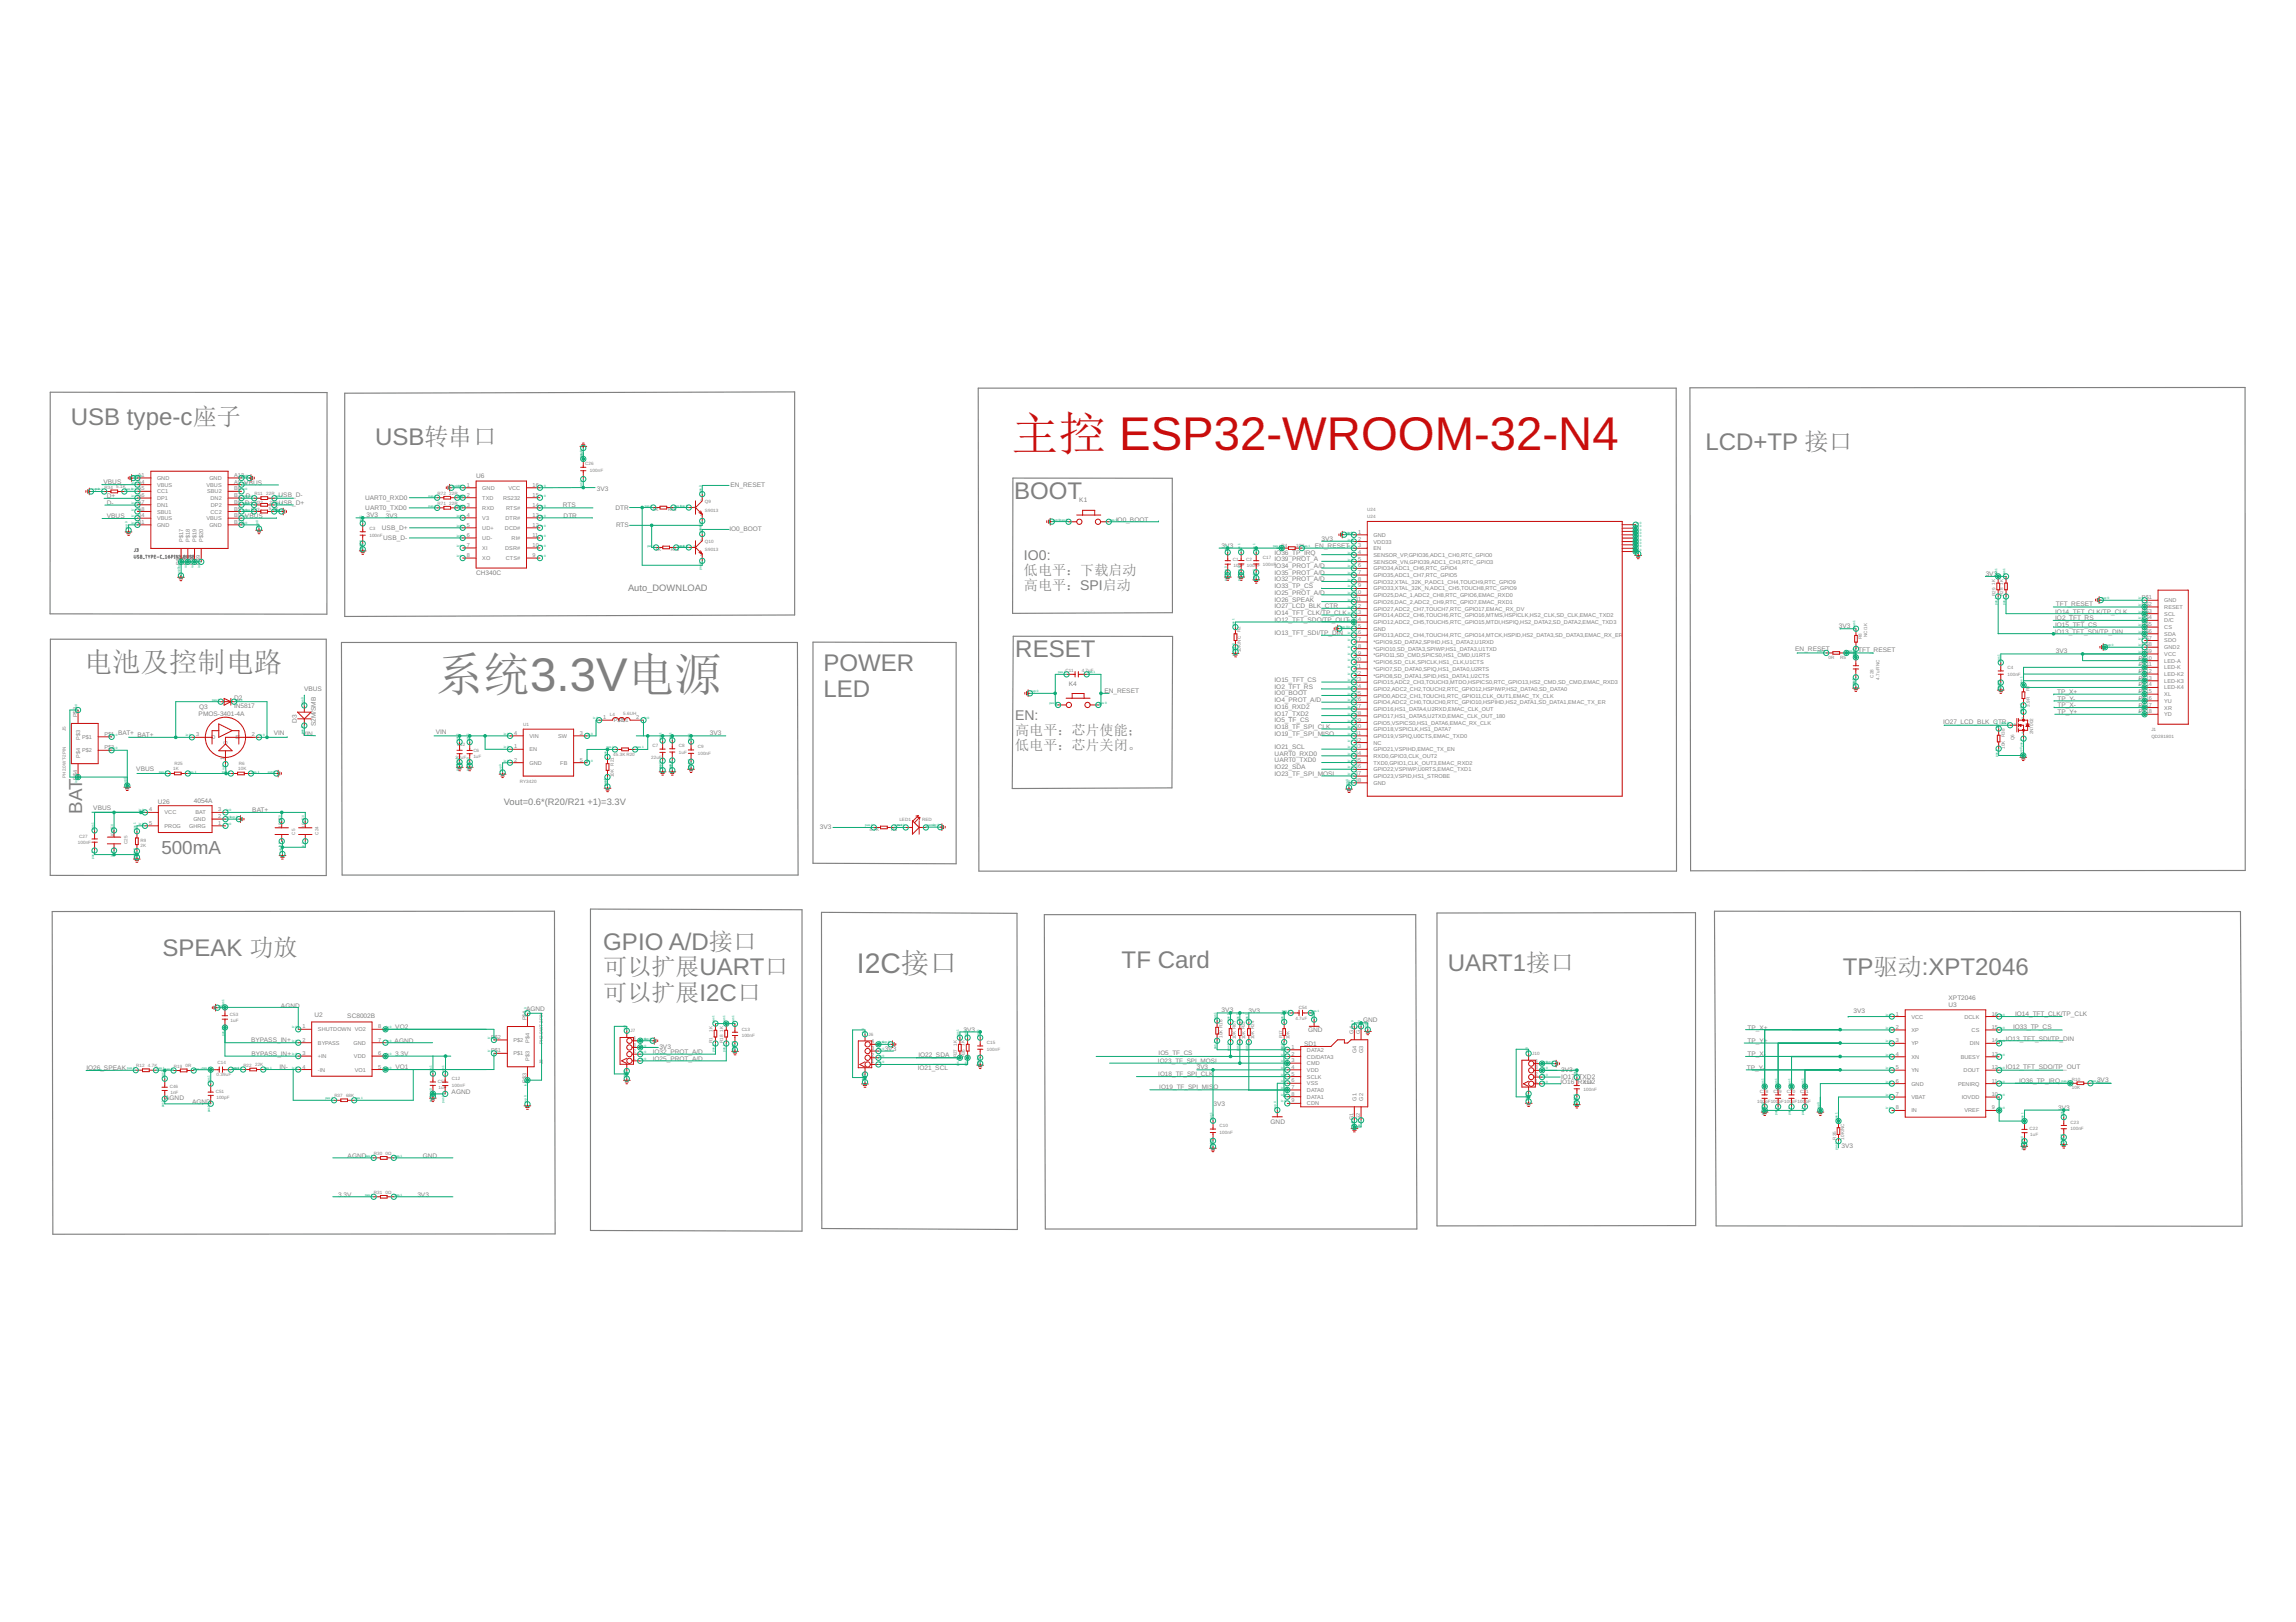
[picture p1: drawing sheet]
<svg xmlns="http://www.w3.org/2000/svg" width="297mm" height="210mm" viewBox="0 0 297 210" stroke-linecap="round" stroke-linejoin="round" font-family="sans-serif">
<defs><g id="words">
<text font-size="6.1" fill="#c90d0c" x="130.9" y="58.2">主控 ESP32-WROOM-32-N4</text>
<text font-size="6.1" fill="#808080" x="56.4" y="89.5">系统3.3V电源</text>
<g font-size="3.7" fill="#808080">
<text x="10.9" y="86.9">电池及控制电路</text>
<text x="110.9" y="125.9">I2C接口</text>
</g>
<g font-size="3.1" fill="#808080">
<text x="9.2" y="55">USB type-c座子</text>
<text x="48.5" y="57.5">USB转串口</text>
<text x="220.6" y="58.3">LCD+TP 接口</text>
<text x="131.2" y="64.6">BOOT</text>
<text x="106.5" y="86.8">POWER</text>
<text x="131.4" y="85">RESET</text>
<text x="106.5" y="90.2">LED</text>
<text x="21" y="123.8">SPEAK 功放</text>
<text x="78.1" y="122.9">GPIO A/D接口</text>
<text x="145.1" y="125.3">TF Card</text>
<text x="187.3" y="125.7">UART1接口</text>
<text x="78.1" y="126.2">可以扩展UART口</text>
<text x="78.1" y="129.5">可以扩展I2C口</text>
<text x="238.4" y="126.2">TP驱动:XPT2046</text>
</g>
<g font-size="2.4" fill="#808080">
<text x="10.6" y="105.3" transform="rotate(-90 10.6 105.3)">BAT</text>
<text x="20.9" y="110.5">500mA</text>
</g>
<g font-size="1.8" fill="#808080">
<text x="132.5" y="72.5">IO0:</text>
<text x="132.5" y="74.4">低电平：下载启动</text>
<text x="132.5" y="76.4">高电平：SPI启动</text>
<text x="131.3" y="93.2">EN:</text>
<text x="131.3" y="95.1">高电平：芯片使能；</text>
<text x="131.3" y="97">低电平：芯片关闭。</text>
</g>
<g font-size="1.2" fill="#808080">
<text x="81.2" y="76.5">Auto_DOWNLOAD</text>
<text x="65.2" y="104.2">Vout=0.6*(R20/R21 +1)=3.3V</text>
</g>
<g font-size=".8" fill="#808080">
<text x="13.4" y="62.7">VBUS</text>
<text x="13.8" y="65.4">D-</text>
<text x="13.8" y="64.5">D+</text>
<text x="31.6" y="62.8">VBUS</text>
<text x="31.7" y="65.4">D+</text>
<text x="31.8" y="64.5">D-</text>
<text x="36" y="64.3">USB_D-</text>
<text x="36.1" y="65.3">USB_D+</text>
<text x="47.2" y="64.7">UART0_RXD0</text>
<text x="47.3" y="66">UART0_TXD0</text>
<text x="61.6" y="61.8">U6</text>
<text x="72.8" y="65.6">RTS</text>
<text x="77.2" y="63.5">3V3</text>
<text x="79.6" y="65.9">DTR</text>
<text x="94.5" y="63.1">EN_RESET</text>
<text x="139.6" y="65">K1</text>
<text x="13.8" y="67">VBUS</text>
<text x="31.7" y="67">VBUS</text>
<text x="47.4" y="66.9">3V3</text>
<text x="49.4" y="68.5">USB_D+</text>
<text x="49.6" y="69.8">USB_D-</text>
<text x="49.9" y="67">3V3</text>
<text x="72.9" y="67">DTR</text>
<text x="79.7" y="68.2">RTS</text>
<text x="94.4" y="68.7">IO0_BOOT</text>
<text x="144.4" y="67.5">IO0_BOOT</text>
<text x="158" y="70.9">3V3</text>
<text x="164.9" y="71.8">IO36_TP_IRQ</text>
<text x="170.1" y="70.9">EN_RESET</text>
<text x="171" y="70">3V3</text>
<text x="61.6" y="74.4">CH340C</text>
<text x="164.9" y="77.8">IO26_SPEAK</text>
<text x="164.9" y="76.1">IO33_TP_CS</text>
<text x="164.9" y="73.5">IO34_PROT_A/D</text>
<text x="164.9" y="74.4">IO35_PROT_A/D</text>
<text x="164.9" y="72.6">IO39_PROT_A</text>
<text x="164.9" y="75.2">IO32_PROT_A/D</text>
<text x="164.9" y="77">IO25_PROT_A/D</text>
<text x="256.9" y="74.6">3V3</text>
<text x="164.9" y="78.7">IO27_LCD_BLK_CTR</text>
<text x="164.9" y="79.6">IO14_TFT_CLK/TP_CLK</text>
<text x="164.9" y="82.2">IO13_TFT_SDI/TP_DIN</text>
<text x="164.9" y="80.5">IO12_TFT_SDO/TP_OUT</text>
<text x="237.9" y="81.2">3V3</text>
<text x="265.8" y="82">IO13_TFT_SDI/TP_DIN</text>
<text x="265.9" y="81.1">IO15_TFT_CS</text>
<text x="265.9" y="80.3">IO2_TFT_RS</text>
<text x="265.9" y="79.4">IO14_TFT_CLK/TP_CLK</text>
<text x="266" y="78.5">TFT_RESET</text>
<text x="39.3" y="89.4">VBUS</text>
<text x="138.3" y="88.7">K4</text>
<text x="142.9" y="89.6">EN_RESET</text>
<text x="164.9" y="90">IO0_BOOT</text>
<text x="164.9" y="89.1">IO2_TFT_RS</text>
<text x="164.9" y="88.3">IO15_TFT_CS</text>
<text x="232.2" y="84.2">EN_RESET</text>
<text x="240.4" y="84.4">TFT_RESET</text>
<text x="266" y="84.6">3V3</text>
<text x="266.1" y="89.8">TP_X+</text>
<text x="15.3" y="95.1">BAT+</text>
<text x="17.8" y="95.4">BAT+</text>
<text x="25.7" y="92.6">PMOS-3401-4A</text>
<text x="25.8" y="91.8">Q3</text>
<text x="30.3" y="91.6">IN5817</text>
<text x="30.3" y="90.7">D2</text>
<text x="35.4" y="95.1">VIN</text>
<text x="38.4" y="93.5" transform="rotate(-90 38.4 93.5)">D3</text>
<text x="39.1" y="95.3">VIN</text>
<text x="40.9" y="94" transform="rotate(-90 40.9 94)">S2M/SMB</text>
<text x="56.4" y="94.9">VIN</text>
<text x="91.8" y="95.1">3V3</text>
<text x="164.9" y="94.3">IO18_TF_SPI_CLK</text>
<text x="164.9" y="93.5">IO5_TF_CS</text>
<text x="164.9" y="95.2">IO19_TF_SPI_MISO</text>
<text x="164.9" y="91.7">IO16_RXD2</text>
<text x="164.9" y="92.6">IO17_TXD2</text>
<text x="164.9" y="90.9">IO4_PROT_A/D</text>
<text x="251.4" y="93.6">IO27_LCD_BLK_CTR</text>
<text x="266.2" y="90.7">TP_Y-</text>
<text x="266.2" y="91.6">TP_X-</text>
<text x="266.2" y="92.4">TP_Y+</text>
<text x="17.6" y="99.8">VBUS</text>
<text x="164.9" y="98.7">UART0_TXD0</text>
<text x="164.9" y="97.8">UART0_RXD0</text>
<text x="164.9" y="96.9">IO21_SCL</text>
<text x="164.9" y="99.5">IO22_SDA</text>
<text x="164.9" y="100.4">IO23_TF_SPI_MOSI</text>
<text x="12.1" y="104.9">VBUS</text>
<text x="20.4" y="104">U26</text>
<text x="25.1" y="103.9">4054A</text>
<text x="32.6" y="105">BAT+</text>
<text x="106.1" y="107.3">3V3</text>
<text x="36.3" y="130.4">AGND</text>
<text x="40.7" y="131.6">U2</text>
<text x="44.9" y="131.7">SC8002B</text>
<text x="68.1" y="130.9">AGND</text>
<text x="158" y="130.9">3V3</text>
<text x="161.5" y="131.1">3V3</text>
<text x="239.8" y="131.1">3V3</text>
<text x="252.1" y="129.4">XPT2046</text>
<text x="252.1" y="130.3">U3</text>
<text x="260.7" y="131.5">IO14_TFT_CLK/TP_CLK</text>
<text x="32.5" y="134.8">BYPASS_IN+</text>
<text x="32.5" y="136.7">BYPASS_IN+</text>
<text x="51.1" y="134.9">AGND</text>
<text x="51.1" y="136.7">3.3V</text>
<text x="51.1" y="133.2">VO2</text>
<text x="84.5" y="136.4">IO32_PROT_A/D</text>
<text x="84.5" y="137.3">IO25_PROT_A/D</text>
<text x="85.3" y="135.8">3V3</text>
<text x="114.5" y="136.1">3V3</text>
<text x="118.8" y="136.8">IO22_SDA</text>
<text x="124.6" y="133.5">3V3</text>
<text x="149.8" y="137.5">IO23_TF_SPI_MOSI</text>
<text x="149.9" y="136.5">IO5_TF_CS</text>
<text x="168.7" y="135.4">SD1</text>
<text x="169.2" y="133.5">GND</text>
<text x="176.4" y="132.3">GND</text>
<text x="226.1" y="133.3">TP_X+</text>
<text x="226.1" y="136.7">TP_X-</text>
<text x="226.1" y="134.9">TP_Y+</text>
<text x="259.5" y="134.7">IO13_TFT_SDI/TP_DIN</text>
<text x="260.5" y="133.2">IO33_TP_CS</text>
<text x="11.2" y="138.5">IO26_SPEAK</text>
<text x="21.4" y="142.3">AGND</text>
<text x="24.8" y="142.8">AGND</text>
<text x="36.2" y="138.4">IN-</text>
<text x="51.2" y="138.4">VO1</text>
<text x="58.4" y="141.6">AGND</text>
<text x="118.7" y="138.5">IO21_SCL</text>
<text x="149.8" y="139.3">IO18_TF_SPI_CLK</text>
<text x="150" y="141">IO19_TF_SPI_MIS</text>
<text x="154.8" y="138.4">3V3</text>
<text x="157" y="141">O</text>
<text x="157" y="143.1">3V3</text>
<text x="201.9" y="140.2">IO16_RXD2</text>
<text x="202" y="138.7">3V3</text>
<text x="202" y="139.6">IO17_TXD2</text>
<text x="226" y="138.4">TP_Y-</text>
<text x="259.5" y="138.3">IO12_TFT_SDO/TP_OUT</text>
<text x="261.2" y="140.1">IO36_TP_IRQ</text>
<text x="266.3" y="143.6">3V3</text>
<text x="271.3" y="140.1">3V3</text>
<text x="45" y="149.9">AGND</text>
<text x="54.7" y="149.9">GND</text>
<text x="164.4" y="145.4">GND</text>
<text x="238.2" y="148.6">3V3</text>
<text x="43.8" y="154.9">3.3V</text>
<text x="54" y="154.9">3V3</text>
</g>
<g font-size=".7" fill="#808080">
<text x="17.8" y="61.7">A1</text>
<text x="17.8" y="62.6">A4</text>
<text x="17.8" y="63.5">A5</text>
<text x="17.8" y="64.3">A6</text>
<text x="17.8" y="65.2">A7</text>
<text x="20.3" y="62.1">GND</text>
<text x="20.3" y="63">VBUS</text>
<text x="20.3" y="63.9">CC1</text>
<text x="20.3" y="64.7">DP1</text>
<text x="20.3" y="65.6">DN1</text>
<text x="26.7" y="63">VBUS</text>
<text x="26.8" y="63.9">SBU2</text>
<text x="27.1" y="62.1">GND</text>
<text x="27.2" y="64.7">DN2</text>
<text x="27.3" y="65.6">DP2</text>
<text x="30.3" y="65.2">B6</text>
<text x="30.3" y="64.3">B7</text>
<text x="30.3" y="63.5">B8</text>
<text x="30.3" y="62.6">A9</text>
<text x="30.3" y="61.7">A12</text>
<text x="60.4" y="63">1</text>
<text x="60.4" y="64.3">2</text>
<text x="60.4" y="65.6">3</text>
<text x="62.4" y="63.4">GND</text>
<text x="62.4" y="64.7">TXD</text>
<text x="62.4" y="66">RXD</text>
<text x="65.1" y="64.7">RS232</text>
<text x="65.5" y="66">RTS#</text>
<text x="65.8" y="63.4">VCC</text>
<text x="68.9" y="65.6">14</text>
<text x="68.9" y="64.3">15</text>
<text x="68.9" y="63">16</text>
<text x="17.8" y="66.1">A8</text>
<text x="17.8" y="66.9">B4</text>
<text x="17.8" y="67.8">B1</text>
<text x="20.3" y="66.5">SBU1</text>
<text x="20.3" y="67.3">VBUS</text>
<text x="20.3" y="68.2">GND</text>
<text x="23.7" y="70.2" transform="rotate(-90 23.7 70.2)">P$17</text>
<text x="24.5" y="70.2" transform="rotate(-90 24.5 70.2)">P$18</text>
<text x="25.4" y="70.2" transform="rotate(-90 25.4 70.2)">P$19</text>
<text x="26.3" y="70.2" transform="rotate(-90 26.3 70.2)">P$20</text>
<text x="26.7" y="67.3">VBUS</text>
<text x="27.1" y="68.2">GND</text>
<text x="27.2" y="66.5">CC2</text>
<text x="30.3" y="67.8">B12</text>
<text x="30.3" y="66.9">B9</text>
<text x="30.3" y="66.1">B5</text>
<text x="60.4" y="66.9">4</text>
<text x="60.4" y="68.2">5</text>
<text x="60.4" y="69.5">6</text>
<text x="60.4" y="70.8">7</text>
<text x="62.4" y="67.3">V3</text>
<text x="62.4" y="68.6">UD+</text>
<text x="62.4" y="69.9">UD-</text>
<text x="62.4" y="71.2">XI</text>
<text x="65.3" y="68.6">DCD#</text>
<text x="65.4" y="71.2">DSR#</text>
<text x="65.4" y="67.3">DTR#</text>
<text x="66.2" y="69.9">RI#</text>
<text x="68.9" y="70.8">10</text>
<text x="68.9" y="69.5">11</text>
<text x="68.9" y="68.2">12</text>
<text x="68.9" y="66.9">13</text>
<text x="175.7" y="69.1">1</text>
<text x="175.7" y="70">2</text>
<text x="175.7" y="70.8">3</text>
<text x="175.7" y="71.7">4</text>
<text x="177.7" y="69.5">GND</text>
<text x="177.7" y="70.3">VDD33</text>
<text x="177.7" y="71.2">EN</text>
<text x="23.3" y="73.1" transform="rotate(-90 23.3 73.1)">P$6</text>
<text x="24.2" y="73.1" transform="rotate(-90 24.2 73.1)">P$7</text>
<text x="25" y="73.1" transform="rotate(-90 25 73.1)">P$8</text>
<text x="25.9" y="73.1" transform="rotate(-90 25.9 73.1)">P$9</text>
<text x="60.4" y="72.1">8</text>
<text x="62.4" y="72.5">XO</text>
<text x="65.4" y="72.5">CTS#</text>
<text x="68.9" y="72.1">9</text>
<text x="175.3" y="76.9">10</text>
<text x="175.4" y="77.8">11</text>
<text x="175.7" y="72.6">5</text>
<text x="175.7" y="73.4">6</text>
<text x="175.7" y="74.3">7</text>
<text x="175.7" y="75.2">8</text>
<text x="175.7" y="76">9</text>
<text x="177.7" y="72.1">SENSOR_VP,GPIO36,ADC1_CH0,RTC_GPIO0</text>
<text x="177.7" y="72.9">SENSOR_VN,GPIO39,ADC1_CH3,RTC_GPIO3</text>
<text x="177.7" y="73.8">GPIO34,ADC1_CH6,RTC_GPIO4</text>
<text x="177.7" y="74.7">GPIO35,ADC1_CH7,RTC_GPIO5</text>
<text x="177.7" y="75.5">GPIO32,XTAL_32K_P,ADC1_CH4,TOUCH9,RTC_GPIO9</text>
<text x="177.7" y="76.4">GPIO33,XTAL_32K_N,ADC1_CH5,TOUCH8,RTC_GPIO9</text>
<text x="177.7" y="77.3">GPIO25,DAC_1,ADC2_CH8,RTC_GPIO6,EMAC_RXD0</text>
<text x="277.1" y="77.6">P$1</text>
<text x="280" y="77.9">GND</text>
<text x="175.3" y="78.6">12</text>
<text x="175.3" y="79.5">13</text>
<text x="175.3" y="80.4">14</text>
<text x="175.3" y="81.2">15</text>
<text x="175.3" y="82.1">16</text>
<text x="175.3" y="83">17</text>
<text x="175.3" y="83.8">18</text>
<text x="177.7" y="78.1">GPIO26,DAC_2,ADC2_CH9,RTC_GPIO7,EMAC_RXD1</text>
<text x="177.7" y="79">GPIO27,ADC2_CH7,TOUCH7,RTC_GPIO17,EMAC_RX_DV</text>
<text x="177.7" y="79.9">GPIO14,ADC2_CH6,TOUCH6,RTC_GPIO16,MTMS,HSPICLK,HS2_CLK,SD_CLK,EMAC_TXD2</text>
<text x="177.7" y="80.7">GPIO12,ADC2_CH5,TOUCH5,RTC_GPIO15,MTDI,HSPIQ,HS2_DATA2,SD_DATA2,EMAC_TXD3</text>
<text x="177.7" y="81.6">GND</text>
<text x="177.7" y="82.5">GPIO13,ADC2_CH4,TOUCH4,RTC_GPIO14,MTCK,HSPID,HS2_DATA3,SD_DATA3,EMAC_RX_ER</text>
<text x="177.7" y="83.3">*GPIO9,SD_DATA2,SPIHD,HS1_DATA2,U1RXD</text>
<text x="277.1" y="78.4">P$2</text>
<text x="277.1" y="79.3">P$3</text>
<text x="277.1" y="80.2">P$4</text>
<text x="277.1" y="81">P$5</text>
<text x="277.1" y="81.9">P$6</text>
<text x="277.1" y="82.8">P$7</text>
<text x="277.1" y="83.6">P$8</text>
<text x="280" y="78.8">RESET</text>
<text x="280" y="79.7">SCL</text>
<text x="280" y="80.5">D/C</text>
<text x="280" y="81.4">CS</text>
<text x="280" y="82.3">SDA</text>
<text x="280" y="83.1">SDO</text>
<text x="175.3" y="84.7">19</text>
<text x="175.3" y="85.6">20</text>
<text x="175.3" y="86.4">21</text>
<text x="175.3" y="87.3">22</text>
<text x="175.3" y="88.2">23</text>
<text x="175.3" y="89">24</text>
<text x="175.3" y="89.9">25</text>
<text x="177.7" y="84.2">*GPIO10,SD_DATA3,SPIWP,HS1_DATA3,U1TXD</text>
<text x="177.7" y="85.1">*GPIO11,SD_CMD,SPICS0,HS1_CMD,U1RTS</text>
<text x="177.7" y="86">*GPIO6,SD_CLK,SPICLK,HS1_CLK,U1CTS</text>
<text x="177.7" y="86.8">*GPIO7,SD_DATA0,SPIQ,HS1_DATA0,U2RTS</text>
<text x="177.7" y="87.7">*GPIO8,SD_DATA1,SPID,HS1_DATA1,U2CTS</text>
<text x="177.7" y="88.6">GPIO15,ADC2_CH3,TOUCH3,MTDO,HSPICS0,RTC_GPIO13,HS2_CMD,SD_CMD,EMAC_RXD3</text>
<text x="177.7" y="89.4">GPIO2,ADC2_CH2,TOUCH2,RTC_GPIO12,HSPIWP,HS2_DATA0,SD_DATA0</text>
<text x="276.7" y="85.4">P$10</text>
<text x="276.7" y="87.1">P$12</text>
<text x="276.7" y="88">P$13</text>
<text x="276.7" y="88.8">P$14</text>
<text x="276.7" y="89.7">P$15</text>
<text x="276.8" y="86.2">P$11</text>
<text x="277.1" y="84.5">P$9</text>
<text x="280" y="84">GND2</text>
<text x="280" y="84.9">VCC</text>
<text x="280" y="85.7">LED-A</text>
<text x="280" y="86.6">LED-K</text>
<text x="280" y="87.5">LED-K2</text>
<text x="280" y="88.3">LED-K3</text>
<text x="280" y="89.2">LED-K4</text>
<text x="10" y="92.8" transform="rotate(-90 10 92.8)">P$3</text>
<text x="10.4" y="95.7" transform="rotate(-90 10.4 95.7)">P$3</text>
<text x="10.6" y="95.6">P$1</text>
<text x="13.5" y="95.2">P$1</text>
<text x="25.4" y="95.3">3</text>
<text x="27.4" y="95.7">D</text>
<text x="30.5" y="95.7">S</text>
<text x="32.6" y="95.3">2</text>
<text x="66.5" y="95.1">4</text>
<text x="68.5" y="95.5">VIN</text>
<text x="72.2" y="95.5">SW</text>
<text x="75" y="95.1">3</text>
<text x="78.1" y="93.1">1</text>
<text x="79.4" y="93.5">P$P2$1</text>
<text x="82.3" y="93.1">2</text>
<text x="175.3" y="90.8">26</text>
<text x="175.3" y="91.6">27</text>
<text x="175.3" y="92.5">28</text>
<text x="175.3" y="93.4">29</text>
<text x="175.3" y="94.2">30</text>
<text x="175.3" y="95.1">31</text>
<text x="175.3" y="96">32</text>
<text x="177.7" y="90.3">GPIO0,ADC2_CH1,TOUCH1,RTC_GPIO11,CLK_OUT1,EMAC_TX_CLK</text>
<text x="177.7" y="91.2">GPIO4,ADC2_CH0,TOUCH0,RTC_GPIO10,HSPIHD,HS2_DATA1,SD_DATA1,EMAC_TX_ER</text>
<text x="177.7" y="92">GPIO16,HS1_DATA4,U2RXD,EMAC_CLK_OUT</text>
<text x="177.7" y="92.9">GPIO17,HS1_DATA5,U2TXD,EMAC_CLK_OUT_180</text>
<text x="177.7" y="93.8">GPIO5,VSPICS0,HS1_DATA6,EMAC_RX_CLK</text>
<text x="177.7" y="94.6">GPIO18,VSPICLK,HS1_DATA7</text>
<text x="177.7" y="95.5">GPIO19,VSPIQ,U0CTS,EMAC_TXD0</text>
<text x="276.7" y="90.6">P$16</text>
<text x="276.7" y="91.4">P$17</text>
<text x="276.7" y="92.3">P$18</text>
<text x="280" y="90.1">XL</text>
<text x="280" y="90.9">YU</text>
<text x="280" y="91.8">XR</text>
<text x="280" y="92.7">YD</text>
<text x="10" y="100.9" transform="rotate(-90 10 100.9)">P$4</text>
<text x="10.4" y="98" transform="rotate(-90 10.4 98)">P$4</text>
<text x="10.6" y="97.4">P$2</text>
<text x="13.5" y="97">P$2</text>
<text x="29" y="98.3" transform="rotate(-90 29 98.3)">1</text>
<text x="29.4" y="96.4" transform="rotate(-90 29.4 96.4)">G</text>
<text x="66.5" y="96.8">1</text>
<text x="66.5" y="98.6">2</text>
<text x="68.5" y="97.2">EN</text>
<text x="68.5" y="99">GND</text>
<text x="72.5" y="99">FB</text>
<text x="75" y="98.6">5</text>
<text x="175.3" y="96.8">33</text>
<text x="175.3" y="97.7">34</text>
<text x="175.3" y="98.6">35</text>
<text x="175.3" y="99.5">36</text>
<text x="175.3" y="100.3">37</text>
<text x="175.3" y="101.2">38</text>
<text x="177.7" y="96.4">NC</text>
<text x="177.7" y="97.2">GPIO21,VSPIHD,EMAC_TX_EN</text>
<text x="177.7" y="98.1">RXD0,GPIO3,CLK_OUT2</text>
<text x="177.7" y="99">TXD0,GPIO1,CLK_OUT3,EMAC_RXD2</text>
<text x="177.7" y="99.8">GPIO22,VSPIWP,U0RTS,EMAC_TXD1</text>
<text x="177.7" y="100.7">GPIO23,VSPID,HS1_STROBE</text>
<text x="177.7" y="101.6">GND</text>
<text x="19.3" y="105">4</text>
<text x="19.3" y="106.7">5</text>
<text x="21.3" y="105.4">VCC</text>
<text x="21.3" y="107.1">PROG</text>
<text x="24.5" y="107.1">GHRG</text>
<text x="25" y="106.3">GND</text>
<text x="25.3" y="105.4">BAT</text>
<text x="28.2" y="106.7">1</text>
<text x="28.2" y="105.9">2</text>
<text x="28.2" y="105">3</text>
<text x="245.3" y="131.4">1</text>
<text x="247.3" y="131.8">VCC</text>
<text x="254.1" y="131.8">DCLK</text>
<text x="257.7" y="131.4">16</text>
<text x="39.1" y="133.1">1</text>
<text x="39.1" y="134.8">2</text>
<text x="39.1" y="136.5">3</text>
<text x="41.1" y="133.5">SHUTDOWN VO2</text>
<text x="41.1" y="135.2">BYPASS</text>
<text x="41.1" y="136.9">+IN</text>
<text x="45.7" y="135.2">GND</text>
<text x="45.8" y="136.9">VDD</text>
<text x="48.9" y="136.5">6</text>
<text x="48.9" y="134.8">7</text>
<text x="48.9" y="133.1">8</text>
<text x="63.5" y="136.2">P$1</text>
<text x="63.5" y="134.5">P$2</text>
<text x="66.4" y="136.6">P$1</text>
<text x="66.4" y="134.8">P$2</text>
<text x="68.1" y="132.1" transform="rotate(-90 68.1 132.1)">P$4</text>
<text x="68.5" y="137.3" transform="rotate(-90 68.5 137.3)">P$3</text>
<text x="68.5" y="134.9" transform="rotate(-90 68.5 134.9)">P$4</text>
<text x="81.9" y="137.2">1</text>
<text x="81.9" y="136.3">2</text>
<text x="81.9" y="135.4">3</text>
<text x="81.9" y="134.6">4</text>
<text x="112.7" y="137.6">1</text>
<text x="112.7" y="136.8">2</text>
<text x="112.7" y="135.9">3</text>
<text x="112.7" y="135">4</text>
<text x="167.1" y="135.7">1</text>
<text x="167.1" y="136.6">2</text>
<text x="167.1" y="137.5">3</text>
<text x="169.1" y="136.1">DATA2</text>
<text x="169.1" y="137">CD/DATA3</text>
<text x="169.1" y="137.8">CMD</text>
<text x="175.1" y="133.8" transform="rotate(-90 175.1 133.8)">G4</text>
<text x="175.5" y="136.3" transform="rotate(-90 175.5 136.3)">G4</text>
<text x="176" y="133.8" transform="rotate(-90 176 133.8)">G3</text>
<text x="176.4" y="136.3" transform="rotate(-90 176.4 136.3)">G3</text>
<text x="198.6" y="137.5">4</text>
<text x="245.3" y="133.2">2</text>
<text x="245.3" y="134.9">3</text>
<text x="245.3" y="136.6">4</text>
<text x="247.3" y="133.5">XP</text>
<text x="247.3" y="135.3">YP</text>
<text x="247.3" y="137">XN</text>
<text x="253.7" y="137">BUESY</text>
<text x="254.8" y="135.3">DIN</text>
<text x="255.1" y="133.6">CS</text>
<text x="257.7" y="136.6">13</text>
<text x="257.7" y="134.9">14</text>
<text x="257.7" y="133.2">15</text>
<text x="39.1" y="138.3">4</text>
<text x="41.1" y="138.7">-IN</text>
<text x="45.9" y="138.7">VO1</text>
<text x="48.9" y="138.3">5</text>
<text x="68.1" y="140.1" transform="rotate(-90 68.1 140.1)">P$3</text>
<text x="167.1" y="138.3">4</text>
<text x="167.1" y="139.2">5</text>
<text x="167.1" y="140.1">6</text>
<text x="167.1" y="140.9">7</text>
<text x="167.1" y="141.8">8</text>
<text x="167.1" y="142.7">9</text>
<text x="169.1" y="138.7">VDD</text>
<text x="169.1" y="139.6">SCLK</text>
<text x="169.1" y="140.5">VSS</text>
<text x="169.1" y="141.3">DATA0</text>
<text x="169.1" y="142.2">DATA1</text>
<text x="169.1" y="143.1">CDN</text>
<text x="175.5" y="142.4" transform="rotate(-90 175.5 142.4)">G1</text>
<text x="176.4" y="142.4" transform="rotate(-90 176.4 142.4)">G2</text>
<text x="198.6" y="140.1">1</text>
<text x="198.6" y="139.3">2</text>
<text x="198.6" y="138.4">3</text>
<text x="245.3" y="138.4">5</text>
<text x="245.3" y="140.1">6</text>
<text x="245.3" y="141.8">7</text>
<text x="245.3" y="143.6">8</text>
<text x="247.3" y="138.8">YN</text>
<text x="247.3" y="140.5">GND</text>
<text x="247.3" y="142.2">VBAT</text>
<text x="247.3" y="144">IN</text>
<text x="253.3" y="140.5">PENIRQ</text>
<text x="253.8" y="142.2">IOVDD</text>
<text x="254" y="138.8">DOUT</text>
<text x="254.1" y="144">VREF</text>
<text x="257.7" y="143.6">9</text>
<text x="257.7" y="141.8">10</text>
<text x="257.7" y="140.1">11</text>
<text x="257.7" y="138.4">12</text>
<text x="175.1" y="145" transform="rotate(-90 175.1 145)">G1</text>
<text x="176" y="145" transform="rotate(-90 176 145)">G2</text>
</g>
<g font-size=".6" fill="#808080">
<text x="13.5" y="63.2">R34</text>
<text x="15" y="63.2">5.1K</text>
<text x="32.9" y="64.1">R11</text>
<text x="33" y="65.2">R32</text>
<text x="34.4" y="64.1">22R</text>
<text x="34.8" y="65.2">22R</text>
<text x="56.6" y="65.3">R71</text>
<text x="56.6" y="64">R72</text>
<text x="58.1" y="65.3">22R</text>
<text x="58.1" y="64">22R</text>
<text x="75.7" y="60.2">C26</text>
<text x="76.3" y="61.1">100nF</text>
<text x="91.2" y="65.1">Q9</text>
<text x="32.5" y="66.1">R33</text>
<text x="34.8" y="66.1">5.1K</text>
<text x="47.8" y="69.5">100nF</text>
<text x="47.8" y="68.6">C3</text>
<text x="84.5" y="66.2">1K</text>
<text x="84.8" y="71.3">1K</text>
<text x="86.4" y="66.2">R75</text>
<text x="86.8" y="71.3">R74</text>
<text x="91.2" y="66.2">S9013</text>
<text x="91.2" y="71.4">S9013</text>
<text x="91.2" y="70.3">Q10</text>
<text x="165.8" y="70.8">R4</text>
<text x="167.7" y="70.8">10K</text>
<text x="176.9" y="67">U24</text>
<text x="176.9" y="66.2">U24</text>
<text x="159.5" y="72.7">C1</text>
<text x="159.6" y="73.4">10uF 100nF</text>
<text x="161.2" y="72.6">C2</text>
<text x="163.4" y="73.2">100nF</text>
<text x="163.4" y="72.3">C17</text>
<text x="258.1" y="75.6" transform="rotate(-90 258.1 75.6)">1K</text>
<text x="258.1" y="77.2" transform="rotate(-90 258.1 77.2)">R29</text>
<text x="259.1" y="75.6" transform="rotate(-90 259.1 75.6)">1K</text>
<text x="259.2" y="77.2" transform="rotate(-90 259.2 77.2)">R28</text>
<text x="160.5" y="81.8" transform="rotate(-90 160.5 81.8)">R2</text>
<text x="240.9" y="82.7" transform="rotate(-90 240.9 82.7)">R8</text>
<text x="241.5" y="82.4" transform="rotate(-90 241.5 82.4)">NC/1K</text>
<text x="137.8" y="87">C11</text>
<text x="139.9" y="87">4.7uF</text>
<text x="160.5" y="84.4" transform="rotate(-90 160.5 84.4)">10K/NC</text>
<text x="236.6" y="85.3">0R</text>
<text x="238.1" y="85.3">R5</text>
<text x="242.4" y="87.7" transform="rotate(-90 242.4 87.7)">C28</text>
<text x="243.1" y="87.9" transform="rotate(-90 243.1 87.9)">4.7uF/NC</text>
<text x="259.7" y="87.5">100nF</text>
<text x="259.7" y="86.6">C4</text>
<text x="262.6" y="89.5" transform="rotate(-90 262.6 89.5)">R7</text>
<text x="8.5" y="94.6" transform="rotate(-90 8.5 94.6)">J5</text>
<text x="67.7" y="93.9">U1</text>
<text x="78.9" y="92.6">L4</text>
<text x="80.6" y="92.5">5.6UH</text>
<text x="259.4" y="95.4" transform="rotate(-90 259.4 95.4)">R38</text>
<text x="260.6" y="95.8" transform="rotate(-90 260.6 95.8)">Q6</text>
<text x="262.6" y="91.5" transform="rotate(-90 262.6 91.5)">3.9R</text>
<text x="263" y="95" transform="rotate(-90 263 95)">2N7002</text>
<text x="278.3" y="95.5">QD281801</text>
<text x="278.3" y="94.6">J1</text>
<text x="8.5" y="100.7" transform="rotate(-90 8.5 100.7)">PH2.0WT-2PIN</text>
<text x="22.4" y="99.7">1K</text>
<text x="22.6" y="99">R25</text>
<text x="30.8" y="99.7">10K</text>
<text x="30.9" y="99">R6</text>
<text x="58.9" y="98.2">22uF</text>
<text x="59.1" y="96.6">C42</text>
<text x="61.2" y="98.2">1uF</text>
<text x="61.2" y="97.4">C6</text>
<text x="67.3" y="101.3">RY3420</text>
<text x="79.3" y="97.8">45.3K R20</text>
<text x="79.4" y="99.1" transform="rotate(-90 79.4 99.1)">R21</text>
<text x="79.4" y="100.6" transform="rotate(-90 79.4 100.6)">10K</text>
<text x="84.2" y="98.2">22uF</text>
<text x="84.4" y="96.7">C7</text>
<text x="87.8" y="97.5">1uF</text>
<text x="87.8" y="96.7">C8</text>
<text x="90.3" y="97.7">100nF</text>
<text x="90.3" y="96.8">C9</text>
<text x="259.4" y="96.9" transform="rotate(-90 259.4 96.9)">10K</text>
<text x="36.5" y="107.1" transform="rotate(-90 36.5 107.1)">10uF</text>
<text x="38.2" y="108" transform="rotate(-90 38.2 108)">C5</text>
<text x="39.5" y="107.1" transform="rotate(-90 39.5 107.1)">10uF</text>
<text x="41.2" y="108" transform="rotate(-90 41.2 108)">C24</text>
<text x="112.5" y="107.5">4.7K</text>
<text x="115.3" y="107.6">R3</text>
<text x="116.4" y="106.3">LED1</text>
<text x="119.3" y="106.3">RED</text>
<text x="10.1" y="109.2">100nF</text>
<text x="10.2" y="108.4">C27</text>
<text x="14.8" y="108.3" transform="rotate(-90 14.8 108.3)">10uF</text>
<text x="16.5" y="109.2" transform="rotate(-90 16.5 109.2)">C25</text>
<text x="18.2" y="109.6">2K</text>
<text x="18.2" y="108.9">R9</text>
<text x="29.8" y="131.5">C53</text>
<text x="168" y="130.6">C54</text>
<text x="28.1" y="137.7">C14</text>
<text x="29.8" y="132.3">1uF</text>
<text x="70.2" y="137.7" transform="rotate(-90 70.2 137.7)">J8</text>
<text x="70.2" y="135.1" transform="rotate(-90 70.2 135.1)">PH2.0WT-2PIN</text>
<text x="81.6" y="133.6">J7</text>
<text x="92.2" y="133.5" transform="rotate(-90 92.2 133.5)">1K</text>
<text x="92.2" y="135" transform="rotate(-90 92.2 135)">R1</text>
<text x="93.6" y="133.5" transform="rotate(-90 93.6 133.5)">1K</text>
<text x="93.6" y="135" transform="rotate(-90 93.6 135)">R18</text>
<text x="96" y="134.2">100nF</text>
<text x="96" y="133.4">C13</text>
<text x="112.4" y="134.1">J6</text>
<text x="123.8" y="135.3" transform="rotate(-90 123.8 135.3)">1K</text>
<text x="123.8" y="136.8" transform="rotate(-90 123.8 136.8)">R27</text>
<text x="124.8" y="135.3" transform="rotate(-90 124.8 135.3)">1K</text>
<text x="124.8" y="136.8" transform="rotate(-90 124.8 136.8)">R26</text>
<text x="127.7" y="136">100nF</text>
<text x="127.7" y="135.1">C15</text>
<text x="158.2" y="134.3" transform="rotate(-90 158.2 134.3)">10K R16</text>
<text x="159.9" y="134.5" transform="rotate(-90 159.9 134.5)">10K R67</text>
<text x="161.1" y="134.5" transform="rotate(-90 161.1 134.5)">10K R23</text>
<text x="162.3" y="134.5" transform="rotate(-90 162.3 134.5)">10K R24</text>
<text x="165.9" y="134.4" transform="rotate(-90 165.9 134.4)">R17</text>
<text x="166.8" y="134.5" transform="rotate(-90 166.8 134.5)">10K</text>
<text x="167.6" y="132">4.7uF</text>
<text x="198.2" y="136.6">J10</text>
<text x="17.6" y="138.1">R12</text>
<text x="19.1" y="138.1">4.7K</text>
<text x="22" y="140.8">C46</text>
<text x="22" y="141.6">1nF</text>
<text x="22.5" y="138.2">R19</text>
<text x="24" y="138.1">0R</text>
<text x="27.9" y="141.4">C51</text>
<text x="28" y="142.2">100pF</text>
<text x="28" y="139.3">0.39uF</text>
<text x="31.5" y="138">R22</text>
<text x="33" y="138">22K</text>
<text x="43.3" y="142">R37</text>
<text x="44.8" y="142">68K</text>
<text x="56.7" y="140.1">C55</text>
<text x="56.7" y="140.9">1uF</text>
<text x="58.5" y="140.7">100nF</text>
<text x="58.5" y="139.8">C12</text>
<text x="204.9" y="141.1">100nF</text>
<text x="204.9" y="140.3">C16</text>
<text x="227.3" y="142.8">100pF100pF100pF100pF</text>
<text x="227.7" y="141.5">C18</text>
<text x="229.4" y="141.5">C19</text>
<text x="231.2" y="141.5">C20</text>
<text x="232.9" y="141.5">C21</text>
<text x="268" y="140.9">10K</text>
<text x="268" y="139.9">R10</text>
<text x="48.4" y="149.5">R30</text>
<text x="49.9" y="149.5">0Ω</text>
<text x="157.8" y="146.8">100nF</text>
<text x="157.8" y="145.9">C10</text>
<text x="237.5" y="147.5" transform="rotate(-90 237.5 147.5)">R35</text>
<text x="238.6" y="147.5" transform="rotate(-90 238.6 147.5)">10K/NC</text>
<text x="262.6" y="146.2">C22</text>
<text x="262.7" y="147">1uF</text>
<text x="267.9" y="146.3">100nF</text>
<text x="267.9" y="145.4">C23</text>
<text x="48.4" y="154.5">R31</text>
<text x="49.9" y="154.5">0Ω</text>
</g>
<g font-size=".4" fill="#0dab76">
<text x="75.3" y="59.3" transform="rotate(-90 75.3 59.3)">psausp10</text>
<text x="11.9" y="63.5">suppa0s 1</text>
<text x="16.2" y="63.5">pas 1</text>
<text x="17" y="61.7">ios0up 0</text>
<text x="17" y="62.6">io 0</text>
<text x="17" y="63.5">io 0</text>
<text x="17" y="64.3">io 0</text>
<text x="17" y="65.2">io 0</text>
<text x="31.1" y="61.7">sup00</text>
<text x="31.4" y="65.2">io p</text>
<text x="31.4" y="64.3">io p</text>
<text x="31.4" y="63.5">io 0</text>
<text x="31.4" y="62.6">io 0</text>
<text x="31.4" y="61.7">io</text>
<text x="31.8" y="65.2">0as 1</text>
<text x="31.8" y="64.3">0as 1</text>
<text x="35.6" y="65.2">pas 1</text>
<text x="35.6" y="64.3">pas 1</text>
<text x="55.5" y="65.6">pas 1</text>
<text x="55.5" y="64.3">pas 1</text>
<text x="58.5" y="63">supio00</text>
<text x="59.1" y="64.3">iop0s 1</text>
<text x="59.1" y="65.6">iop0s 1</text>
<text x="59.5" y="65.6">a</text>
<text x="59.5" y="64.3">a</text>
<text x="70" y="65.6">io 0</text>
<text x="70" y="64.3">io 0</text>
<text x="70" y="63">io 0</text>
<text x="75.3" y="63.1" transform="rotate(-90 75.3 63.1)">pas 1</text>
<text x="83.4" y="65.6">pas 1</text>
<text x="87.3" y="65.6">pas p</text>
<text x="88" y="65.6">1as 0</text>
<text x="90.7" y="63.8" transform="rotate(-90 90.7 63.8)">pas 0</text>
<text x="16.5" y="68.5" transform="rotate(-90 16.5 68.5)">sup 0</text>
<text x="17" y="66.1">io 0</text>
<text x="17" y="66.9">io 0</text>
<text x="17" y="67.8">io 0</text>
<text x="31.4" y="67.8">io 0</text>
<text x="31.4" y="66.9">io 0</text>
<text x="31.4" y="66.1">io pas 1</text>
<text x="31.8" y="66.1">0</text>
<text x="33.4" y="68.3" transform="rotate(-90 33.4 68.3)">su</text>
<text x="33.4" y="67.9" transform="rotate(-90 33.4 67.9)">p 0</text>
<text x="35.3" y="66.1">suppas0</text>
<text x="36.4" y="66.1">1</text>
<text x="46.8" y="71.5" transform="rotate(-90 46.8 71.5)">passu1p 0</text>
<text x="46.8" y="67.6" transform="rotate(-90 46.8 67.6)">pas</text>
<text x="46.8" y="66.9" transform="rotate(-90 46.8 66.9)">1</text>
<text x="59.1" y="66.9">io 0</text>
<text x="59.1" y="68.2">io 0</text>
<text x="59.1" y="69.5">io 0</text>
<text x="59.1" y="70.8">io 0</text>
<text x="70" y="70.8">io 0</text>
<text x="70" y="69.5">io 0</text>
<text x="70" y="68.2">io 0</text>
<text x="70" y="66.9">io 0</text>
<text x="83.8" y="70.7">pas</text>
<text x="84.5" y="70.7">1</text>
<text x="87.6" y="70.7">papsa1s 0</text>
<text x="90.7" y="69" transform="rotate(-90 90.7 69)">pas 0</text>
<text x="90.7" y="68.5" transform="rotate(-90 90.7 68.5)">pas</text>
<text x="90.7" y="67.8" transform="rotate(-90 90.7 67.8)">0</text>
<text x="136.2" y="67.4">sup 0pas 0</text>
<text x="143.6" y="67.4">pas 0</text>
<text x="158.7" y="71.4" transform="rotate(-90 158.7 71.4)">pas 1</text>
<text x="160.5" y="71.3" transform="rotate(-90 160.5 71.3)">pa</text>
<text x="160.5" y="70.9" transform="rotate(-90 160.5 70.9)">s 1</text>
<text x="162.4" y="71.3" transform="rotate(-90 162.4 71.3)">pa</text>
<text x="162.4" y="70.9" transform="rotate(-90 162.4 70.9)">s 1</text>
<text x="164.7" y="70.8">pas 1</text>
<text x="168.5" y="70.8">pas 1</text>
<text x="174" y="69.1">suipo 00</text>
<text x="174.4" y="70">io 0</text>
<text x="174.4" y="70.8">io 0</text>
<text x="174.4" y="71.7">io 0</text>
<text x="211.7" y="71.3">io 0</text>
<text x="211.7" y="70.8">io 0</text>
<text x="211.7" y="70.4">io 0</text>
<text x="211.7" y="70">io 0</text>
<text x="211.7" y="69.5">io 0</text>
<text x="211.7" y="69.1">io 0</text>
<text x="211.7" y="68.7">io 0</text>
<text x="211.7" y="68.2">io 0</text>
<text x="211.7" y="67.8">io 0</text>
<text x="211.8" y="71.5" transform="rotate(-90 211.8 71.5)">sup 0</text>
<text x="23.3" y="74.4" transform="rotate(-90 23.3 74.4)">sup 0io 0</text>
<text x="24.2" y="73.5" transform="rotate(-90 24.2 73.5)">io 0</text>
<text x="25" y="73.5" transform="rotate(-90 25 73.5)">io 0</text>
<text x="25.9" y="73.5" transform="rotate(-90 25.9 73.5)">io 0</text>
<text x="59.1" y="72.1">io 0</text>
<text x="70" y="72.1">io 0</text>
<text x="90.7" y="73.7" transform="rotate(-90 90.7 73.7)">pas</text>
<text x="90.7" y="72.9" transform="rotate(-90 90.7 72.9)">0</text>
<text x="158.7" y="75.2" transform="rotate(-90 158.7 75.2)">pas 1sup 0</text>
<text x="160.5" y="75.2" transform="rotate(-90 160.5 75.2)">pas 1sup 0</text>
<text x="162.4" y="75.2" transform="rotate(-90 162.4 75.2)">passu1p 0</text>
<text x="174.4" y="72.6">io 0</text>
<text x="174.4" y="73.4">io 0</text>
<text x="174.4" y="74.3">io 0</text>
<text x="174.4" y="75.2">io 0</text>
<text x="174.4" y="76">io 0</text>
<text x="174.4" y="76.9">io 0</text>
<text x="174.4" y="77.8">io 0</text>
<text x="258.4" y="74.5" transform="rotate(-90 258.4 74.5)">pas 1</text>
<text x="259.4" y="74.5" transform="rotate(-90 259.4 74.5)">pas 1</text>
<text x="271.9" y="77.5">sup 0</text>
<text x="276.7" y="77.6">io 0</text>
<text x="159.7" y="81" transform="rotate(-90 159.7 81)">pas 1</text>
<text x="173.4" y="81.2">sup 0io 0</text>
<text x="174.4" y="78.6">io 0</text>
<text x="174.4" y="79.5">io 0</text>
<text x="174.4" y="80.4">io 0</text>
<text x="174.4" y="82.1">io 0</text>
<text x="174.4" y="83">io 0</text>
<text x="174.4" y="83.8">io 0</text>
<text x="240" y="81.2" transform="rotate(-90 240 81.2)">pas 1</text>
<text x="258.4" y="78.3" transform="rotate(-90 258.4 78.3)">pas 1</text>
<text x="259.4" y="78.3" transform="rotate(-90 259.4 78.3)">pas 1</text>
<text x="272.4" y="83.6">sup 0</text>
<text x="276.7" y="78.4">io 0</text>
<text x="276.7" y="79.3">io 0</text>
<text x="276.7" y="80.2">io 0</text>
<text x="276.7" y="81">io 0</text>
<text x="276.7" y="81.9">io 0</text>
<text x="276.7" y="82.8">io 0</text>
<text x="276.7" y="83.6">io 0</text>
<text x="133.4" y="89.6">sup 0</text>
<text x="136.9" y="87.1">pas 1</text>
<text x="140.7" y="87.1">pas 1</text>
<text x="159.7" y="84.9" transform="rotate(-90 159.7 84.9)">pass1up 0</text>
<text x="174.4" y="84.7">io 0</text>
<text x="174.4" y="85.6">io 0</text>
<text x="174.4" y="86.4">io 0</text>
<text x="174.4" y="87.3">io 0</text>
<text x="174.4" y="88.2">io 0</text>
<text x="174.4" y="89">io 0</text>
<text x="174.4" y="89.9">io 0</text>
<text x="235.2" y="84.4">pas 1</text>
<text x="239" y="84.4">pas 1</text>
<text x="240" y="88.8" transform="rotate(-90 240 88.8)">psausp10</text>
<text x="240" y="84.5" transform="rotate(-90 240 84.5)">s11</text>
<text x="240" y="85.1" transform="rotate(-90 240 85.1)">ppaas</text>
<text x="258.7" y="89.5" transform="rotate(-90 258.7 89.5)">passu1p 0</text>
<text x="258.7" y="85.6" transform="rotate(-90 258.7 85.6)">pas 1</text>
<text x="261.7" y="88.6" transform="rotate(-90 261.7 88.6)">pas 1</text>
<text x="276.7" y="84.5">io 0</text>
<text x="276.7" y="85.4">io 0</text>
<text x="276.7" y="86.2">io 0</text>
<text x="276.7" y="87.1">io 0</text>
<text x="276.7" y="88">io 0</text>
<text x="276.7" y="88.8">io 0</text>
<text x="276.7" y="89.7">io 0</text>
<text x="10" y="91.8" transform="rotate(-90 10 91.8)">io 0</text>
<text x="14.6" y="95.2">io 0</text>
<text x="24" y="95.3">io 0</text>
<text x="27.4" y="90.7">pas 0</text>
<text x="30.4" y="90.7">pas 0</text>
<text x="33.6" y="95.3">io 0</text>
<text x="39.2" y="95" transform="rotate(-90 39.2 95)">pas 0</text>
<text x="39.2" y="91.2" transform="rotate(-90 39.2 91.2)">pas 0</text>
<text x="59.3" y="95.9" transform="rotate(-90 59.3 95.9)">pas</text>
<text x="59.3" y="95.1" transform="rotate(-90 59.3 95.1)">1</text>
<text x="60.6" y="95.9" transform="rotate(-90 60.6 95.9)">pas 1</text>
<text x="65.2" y="95.1">io 0</text>
<text x="76.1" y="95.1">io 0</text>
<text x="76.7" y="93.1">io 0</text>
<text x="83.4" y="93.1">io 0</text>
<text x="85.6" y="95.7" transform="rotate(-90 85.6 95.7)">pas 1</text>
<text x="86.9" y="95.7" transform="rotate(-90 86.9 95.7)">pas 1</text>
<text x="89.3" y="95.9" transform="rotate(-90 89.3 95.9)">pas</text>
<text x="89.3" y="95.1" transform="rotate(-90 89.3 95.1)">1</text>
<text x="135.8" y="91.1">pas 0</text>
<text x="142.2" y="91.1">pas 0</text>
<text x="174.4" y="90.8">io 0</text>
<text x="174.4" y="91.6">io 0</text>
<text x="174.4" y="92.5">io 0</text>
<text x="174.4" y="93.4">io 0</text>
<text x="174.4" y="94.2">io 0</text>
<text x="174.4" y="95.1">io 0</text>
<text x="174.4" y="96">io 0</text>
<text x="258.4" y="94.2" transform="rotate(-90 258.4 94.2)">pas 1</text>
<text x="258.9" y="93.7">pas 0</text>
<text x="260.6" y="93.9">G</text>
<text x="261.6" y="93.1">D</text>
<text x="261.6" y="94.9">S</text>
<text x="261.7" y="92.4" transform="rotate(-90 261.7 92.4)">papsa1s 0</text>
<text x="276.7" y="90.6">io 0</text>
<text x="276.7" y="91.4">io 0</text>
<text x="276.7" y="92.3">io 0</text>
<text x="10" y="101.3" transform="rotate(-90 10 101.3)">io 0</text>
<text x="14.6" y="97">io 0</text>
<text x="16.3" y="101.5" transform="rotate(-90 16.3 101.5)">sup 0</text>
<text x="20.6" y="100">pas 1</text>
<text x="24.4" y="100">pas 1</text>
<text x="28.7" y="100">pas 1</text>
<text x="29" y="99.7" transform="rotate(-90 29 99.7)">io 0</text>
<text x="32.6" y="100">pas 1</text>
<text x="34.6" y="100">sup 0</text>
<text x="59.3" y="99.7" transform="rotate(-90 59.3 99.7)">pas 1up 0</text>
<text x="59.3" y="99" transform="rotate(-90 59.3 99)">s</text>
<text x="60.6" y="99.7" transform="rotate(-90 60.6 99.7)">pas 1</text>
<text x="60.6" y="99" transform="rotate(-90 60.6 99)">sup 0</text>
<text x="64.9" y="99.9" transform="rotate(-90 64.9 99.9)">sup 0</text>
<text x="65.2" y="96.8">io 0</text>
<text x="65.2" y="98.6">io 0</text>
<text x="76.1" y="98.6">io 0</text>
<text x="78.5" y="96.9">pas 1</text>
<text x="78.5" y="101.7" transform="rotate(-90 78.5 101.7)">pup 1</text>
<text x="78.5" y="101.7" transform="rotate(-90 78.5 101.7)">sas 0</text>
<text x="78.5" y="97.8" transform="rotate(-90 78.5 97.8)">pas 1</text>
<text x="82.3" y="96.9">pas 1</text>
<text x="85.6" y="99.6" transform="rotate(-90 85.6 99.6)">pus 0</text>
<text x="85.6" y="99.5" transform="rotate(-90 85.6 99.5)">sap 1</text>
<text x="86.9" y="99.5" transform="rotate(-90 86.9 99.5)">sup 1</text>
<text x="86.9" y="99.5" transform="rotate(-90 86.9 99.5)">pas 0</text>
<text x="89.3" y="99.7" transform="rotate(-90 89.3 99.7)">passu1p 0</text>
<text x="174.4" y="96.8">io 0</text>
<text x="174.4" y="97.7">io 0</text>
<text x="174.4" y="98.6">io 0</text>
<text x="174.4" y="99.5">io 0</text>
<text x="174.4" y="100.3">io 0</text>
<text x="174.4" y="101.2">io 0</text>
<text x="174.4" y="101.8" transform="rotate(-90 174.4 101.8)">sup 0</text>
<text x="258.4" y="98" transform="rotate(-90 258.4 98)">pas 1</text>
<text x="261.6" y="97.7" transform="rotate(-90 261.6 97.7)">sup 0pas 0</text>
<text x="12.1" y="107.4" transform="rotate(-90 12.1 107.4)">pas 1</text>
<text x="14.6" y="107.4" transform="rotate(-90 14.6 107.4)">io 0</text>
<text x="17.6" y="107.4" transform="rotate(-90 17.6 107.4)">pas 1</text>
<text x="18" y="105">io 0</text>
<text x="18" y="106.7">io 0</text>
<text x="29.3" y="106.7">io 0</text>
<text x="29.3" y="105.9">io 0sup 0</text>
<text x="29.3" y="105">io 0</text>
<text x="36.3" y="106.1" transform="rotate(-90 36.3 106.1)">io 0</text>
<text x="39.4" y="106.1" transform="rotate(-90 39.4 106.1)">io 0</text>
<text x="111.9" y="107">pas 1</text>
<text x="115.8" y="107">papsas10</text>
<text x="119.9" y="107">pass0up 0</text>
<text x="12.1" y="111.2" transform="rotate(-90 12.1 111.2)">pas 1</text>
<text x="14.6" y="110.9" transform="rotate(-90 14.6 110.9)">io</text>
<text x="14.6" y="110.4" transform="rotate(-90 14.6 110.4)">0</text>
<text x="17.6" y="111.3" transform="rotate(-90 17.6 111.3)">pas</text>
<text x="17.6" y="110.8" transform="rotate(-90 17.6 110.8)">su1p 0</text>
<text x="36.4" y="110.4" transform="rotate(-90 36.4 110.4)">sup i0o 0</text>
<text x="39.4" y="109.6" transform="rotate(-90 39.4 109.6)">i</text>
<text x="39.4" y="109.6" transform="rotate(-90 39.4 109.6)">o 0</text>
<text x="28.2" y="130.3">sup 0</text>
<text x="29" y="130.2" transform="rotate(-90 29 130.2)">pas 1</text>
<text x="68.1" y="131" transform="rotate(-90 68.1 131)">io 0</text>
<text x="157.3" y="131.9" transform="rotate(-90 157.3 131.9)">pas 1</text>
<text x="165.9" y="131">pas 1</text>
<text x="169.7" y="131">pas 1</text>
<text x="169.9" y="131.8" transform="rotate(-90 169.9 131.8)">sup 0</text>
<text x="244" y="131.4">io 0</text>
<text x="258.8" y="131.4">io 0</text>
<text x="29" y="134.1" transform="rotate(-90 29 134.1)">pas 1</text>
<text x="37.8" y="133.1">io 0</text>
<text x="37.8" y="134.8">io 0</text>
<text x="37.8" y="136.5">io 0</text>
<text x="50" y="136.5">io 0</text>
<text x="50" y="134.8">io 0</text>
<text x="50" y="133.1">io 0</text>
<text x="63.1" y="136.2">io 0</text>
<text x="63.1" y="134.5">io 0</text>
<text x="81" y="133.3" transform="rotate(-90 81 133.3)">io 0</text>
<text x="82.9" y="137.2">io 0</text>
<text x="82.9" y="136.3">io 0</text>
<text x="82.9" y="135.4">io 0</text>
<text x="82.9" y="134.6">ios0up 0</text>
<text x="92.4" y="136.2" transform="rotate(-90 92.4 136.2)">pas 1</text>
<text x="92.4" y="132.3" transform="rotate(-90 92.4 132.3)">pas 1</text>
<text x="93.8" y="136.2" transform="rotate(-90 93.8 136.2)">pas 1</text>
<text x="93.8" y="132.3" transform="rotate(-90 93.8 132.3)">pas 1</text>
<text x="95" y="136.2" transform="rotate(-90 95 136.2)">passu1p 0</text>
<text x="95" y="132.4" transform="rotate(-90 95 132.4)">pas 1</text>
<text x="111.8" y="133.7" transform="rotate(-90 111.8 133.7)">io 0</text>
<text x="113.8" y="137.6">io 0</text>
<text x="113.8" y="136.8">io 0</text>
<text x="113.8" y="135.9">io 0</text>
<text x="113.8" y="135">ios0up 0</text>
<text x="124.1" y="138" transform="rotate(-90 124.1 138)">pas 1</text>
<text x="124.1" y="134.2" transform="rotate(-90 124.1 134.2)">pas 1</text>
<text x="125.1" y="138" transform="rotate(-90 125.1 138)">pas 1</text>
<text x="125.1" y="134.2" transform="rotate(-90 125.1 134.2)">pas 1</text>
<text x="126.7" y="138" transform="rotate(-90 126.7 138)">passu1p 0</text>
<text x="126.7" y="134.2" transform="rotate(-90 126.7 134.2)">pas 1</text>
<text x="157.3" y="135.8" transform="rotate(-90 157.3 135.8)">pas 1</text>
<text x="159.1" y="136" transform="rotate(-90 159.1 136)">p</text>
<text x="159.1" y="135.7" transform="rotate(-90 159.1 135.7)">as 1</text>
<text x="159.1" y="132.1" transform="rotate(-90 159.1 132.1)">pas 1</text>
<text x="160.3" y="136" transform="rotate(-90 160.3 136)">p</text>
<text x="160.3" y="135.7" transform="rotate(-90 160.3 135.7)">as 1</text>
<text x="160.3" y="132.1" transform="rotate(-90 160.3 132.1)">pas 1</text>
<text x="161.5" y="136" transform="rotate(-90 161.5 136)">p</text>
<text x="161.5" y="135.7" transform="rotate(-90 161.5 135.7)">as 1</text>
<text x="161.5" y="132.1" transform="rotate(-90 161.5 132.1)">pas 1</text>
<text x="165.8" y="135.7">io</text>
<text x="165.8" y="136.6">io</text>
<text x="165.8" y="137.5">io</text>
<text x="166" y="136" transform="rotate(-90 166 136)">p</text>
<text x="166" y="135.7" transform="rotate(-90 166 135.7)">as 1</text>
<text x="166" y="132.1" transform="rotate(-90 166 132.1)">pas 1</text>
<text x="166.2" y="135.7">0</text>
<text x="166.2" y="136.6">0</text>
<text x="166.2" y="137.5">0</text>
<text x="175.1" y="132.7" transform="rotate(-90 175.1 132.7)">io 0</text>
<text x="176" y="132.7" transform="rotate(-90 176 132.7)">io 0</text>
<text x="176.8" y="133.1" transform="rotate(-90 176.8 133.1)">sup 0</text>
<text x="197.6" y="136.2" transform="rotate(-90 197.6 136.2)">io 0</text>
<text x="199.6" y="137.5">ios0up 0</text>
<text x="244" y="133.2">io 0</text>
<text x="244" y="134.9">io 0</text>
<text x="244" y="136.6">io 0</text>
<text x="258.8" y="136.6">io 0</text>
<text x="258.8" y="134.9">io 0</text>
<text x="258.8" y="133.2">io 0</text>
<text x="16.5" y="138.4">pas 1</text>
<text x="20.3" y="138.4">pas 1pas 1</text>
<text x="21.2" y="143.3" transform="rotate(-90 21.2 143.3)">pas 1</text>
<text x="21.2" y="139.5" transform="rotate(-90 21.2 139.5)">pas 1</text>
<text x="25.2" y="138.4">pas 1</text>
<text x="26.2" y="138.3">pas 1</text>
<text x="27.1" y="144" transform="rotate(-90 27.1 144)">pas 1</text>
<text x="27.1" y="140.1" transform="rotate(-90 27.1 140.1)">pas 1</text>
<text x="30" y="138.3">papsa1</text>
<text x="30.8" y="138.3">s 1</text>
<text x="34.2" y="138.3">pas 1</text>
<text x="37.8" y="138.3">io 0</text>
<text x="42.1" y="142.3">pas 1</text>
<text x="45.9" y="142.3">pas 1</text>
<text x="50" y="138.3">io 0</text>
<text x="55.9" y="142.7" transform="rotate(-90 55.9 142.7)">pas 1sup 0</text>
<text x="55.9" y="138.8" transform="rotate(-90 55.9 138.8)">pa</text>
<text x="55.9" y="138.4" transform="rotate(-90 55.9 138.4)">s 1</text>
<text x="57.5" y="142.7" transform="rotate(-90 57.5 142.7)">pas 1</text>
<text x="57.5" y="138.8" transform="rotate(-90 57.5 138.8)">pa</text>
<text x="57.5" y="138.4" transform="rotate(-90 57.5 138.4)">s 1</text>
<text x="68.1" y="142.8" transform="rotate(-90 68.1 142.8)">sup 0</text>
<text x="68.1" y="140.6" transform="rotate(-90 68.1 140.6)">io 0</text>
<text x="81" y="139.5" transform="rotate(-90 81 139.5)">sio 00</text>
<text x="81" y="139.3" transform="rotate(-90 81 139.3)">up</text>
<text x="111.8" y="139.9" transform="rotate(-90 111.8 139.9)">sio 00</text>
<text x="111.8" y="139.7" transform="rotate(-90 111.8 139.7)">up</text>
<text x="165.1" y="143.5" transform="rotate(-90 165.1 143.5)">sup 0</text>
<text x="165.8" y="138.3">io</text>
<text x="165.8" y="139.2">io</text>
<text x="165.8" y="140.1">io</text>
<text x="165.8" y="140.9">io</text>
<text x="165.8" y="141.8">io</text>
<text x="165.8" y="142.7">io 0</text>
<text x="166.2" y="138.3">0</text>
<text x="166.2" y="139.2">0</text>
<text x="166.2" y="140.1">0</text>
<text x="166.2" y="140.9">0</text>
<text x="166.2" y="141.8">0</text>
<text x="197.6" y="142.4" transform="rotate(-90 197.6 142.4)">sio 00</text>
<text x="197.6" y="142.2" transform="rotate(-90 197.6 142.2)">up</text>
<text x="199.6" y="140.1">io 0</text>
<text x="199.6" y="139.3">io 0</text>
<text x="199.6" y="138.4">io 0</text>
<text x="203.9" y="143.1" transform="rotate(-90 203.9 143.1)">passu1p 0</text>
<text x="203.9" y="139.3" transform="rotate(-90 203.9 139.3)">pas</text>
<text x="203.9" y="138.5" transform="rotate(-90 203.9 138.5)">1</text>
<text x="228.2" y="143.6" transform="rotate(-90 228.2 143.6)">1</text>
<text x="228.2" y="140.5" transform="rotate(-90 228.2 140.5)">pas 1</text>
<text x="229.9" y="140.5" transform="rotate(-90 229.9 140.5)">pas 1</text>
<text x="231.6" y="140.5" transform="rotate(-90 231.6 140.5)">pas 1</text>
<text x="233.4" y="140.5" transform="rotate(-90 233.4 140.5)">pas 1</text>
<text x="235.4" y="143.6" transform="rotate(-90 235.4 143.6)">sup 0</text>
<text x="244" y="138.4">io 0</text>
<text x="244" y="140.1">io 0</text>
<text x="244" y="141.8">io 0</text>
<text x="244" y="143.6">io 0</text>
<text x="258.8" y="143.6">io 0</text>
<text x="258.8" y="141.8">io 0</text>
<text x="258.8" y="140.1">io 0</text>
<text x="258.8" y="138.4">io 0</text>
<text x="266.7" y="140.1">pas 1</text>
<text x="270.6" y="140.1">pas 1</text>
<text x="47.2" y="149.7">pas 1</text>
<text x="51.1" y="149.7">pas 1</text>
<text x="156.8" y="148.8" transform="rotate(-90 156.8 148.8)">passu1p 0</text>
<text x="156.8" y="144.9" transform="rotate(-90 156.8 144.9)">pas 1</text>
<text x="175.1" y="145.7" transform="rotate(-90 175.1 145.7)">io p 0</text>
<text x="175.1" y="145.7" transform="rotate(-90 175.1 145.7)">su0</text>
<text x="176" y="145.7" transform="rotate(-90 176 145.7)">io 0</text>
<text x="228.2" y="144.3" transform="rotate(-90 228.2 144.3)">pas sup 0</text>
<text x="229.9" y="144.3" transform="rotate(-90 229.9 144.3)">pas 1</text>
<text x="231.6" y="144.3" transform="rotate(-90 231.6 144.3)">pas 1</text>
<text x="233.4" y="144.3" transform="rotate(-90 233.4 144.3)">pas 1</text>
<text x="237.7" y="148.8" transform="rotate(-90 237.7 148.8)">pas 1</text>
<text x="237.7" y="145" transform="rotate(-90 237.7 145)">pas 1</text>
<text x="261.8" y="148" transform="rotate(-90 261.8 148)">sup 0</text>
<text x="261.8" y="148.8" transform="rotate(-90 261.8 148.8)">pas 1</text>
<text x="261.8" y="144.9" transform="rotate(-90 261.8 144.9)">pas 1</text>
<text x="266.9" y="148.3" transform="rotate(-90 266.9 148.3)">passu1p 0</text>
<text x="266.9" y="144.4" transform="rotate(-90 266.9 144.4)">pas 1</text>
<text x="47.2" y="154.8">pas 1</text>
<text x="51.1" y="154.8">pas 1</text>
</g>
<g font-size=".3" fill="#0dab76">
<text x="89.8" y="65.7">B</text>
<text x="90.6" y="64.8">C</text>
<text x="89.8" y="70.8">B</text>
<text x="90.6" y="66.8">E</text>
<text x="90.6" y="70">C</text>
<text x="90.6" y="71.9">E</text>
</g>
</g></defs>
<g fill="none" stroke="#808080" stroke-width=".13">
<path d="M17.4 71.9v.3h.2v-.3M17.5 71v.3l-.1 .1M17.7 71h.2l-.1 .2M17.7 71.2h.1M17.8 71.2l.1 .1-.2 .1M17.9 71.9h-.1l.2 .3h-.2M18.2 71.9h.2l-.1 .1 .1 .1-.1 .1h-.1zM18.2 72h.1M18.5 72.3h.2M18.8 71.9h.2M18.9 71.9v.3M19.2 71.9l.1 .1"/>
<path d="M19.3 72v.2M19.4 71.9l-.1 .1M19.6 72.1h.1l.1-.2h-.2v.3M20 72h.1M20.2 71.9h-.2v.3h.2M20.3 72.1h.3M20.9 71.9h-.2v.3h.2M21 72.3h.2M21.4 72.2h.2M21.4 71.9h.1v.3M21.8 72h.1l.1 .1M21.8 72v.2l.2-.1"/>
<path d="M21.9 71.9l-.1 .1M22 72.1h.1M22.2 72.1h.2v-.2h-.2v.3M22.5 72.2h.1M22.5 71.9h.1M22.6 71.9v.3M23 71.9v.3l-.2-.3v.3M23.2 71.9h.2l-.1 .1M23.2 72h.1M23.3 72l.1 .2h-.2M23.6 72.2h.1M23.8 71.9h.1v.3h-.1z"/>
<path d="M23.9 71.9l-.1 .3M24.2 71.9v.3h.1l.1-.3M24.7 71.9h-.1l.1 .2v.1h-.2M24.9 71.9h.2l-.1 .1 .1 .1v.1h-.2zM24.9 72h.1"/>
</g>
<g fill="none" stroke="#808080" stroke-width=".15">
<path d="M6.5 50.8h35.8v28.7l-35.8-.1zM44.6 50.9l58.2-.2v28.9l-58.2 .2zM126.6 50.2h90.3v62.5h-90.3zM218.6 50.2l71.8-.1 .1 62.5-71.8 .1zM131 61.9h20.7v17.4l-20.7 .1zM6.5 82.7h35.7v30.6h-35.7zM44.2 83.1h59l.1 30.1h-59zM105.2 83.1h18.5v28.7l-18.5-.1zM131.1 82.3l20.6 .1-.1 19.6h-20.6zM6.8 118l64.9-.1 .1 41.8h-65zM76.4 117.6l27.4 .1v41.6l-27.4-.1zM106.3 118.1l25.3 .1v40.9l-25.3-.1z"/>
<path d="M135.1 118.4h48.1l.1 40.6h-48.1zM185.9 118.2l33.5-.1v40.5h-33.5zM221.8 117.9l68.1 .1 .2 40.7-68.1-.1z"/>
</g>
<g fill="none" stroke="#c90d0c" stroke-width=".13">
<path d="M75 57.8h.9M75.2 57.6h.5M75.4 57.3h.2M75.5 57.8v.2M75.5 59.4v1.1M11.1 63.5v.2M11.3 63.4v.4M11.6 63.2v.8M11.6 63.6h.2M13.5 63.6h.9M14.4 63.4h.8v.4h-.8zM15.2 63.6h.9"/>
<path d="M16.2 68.8h.9M16.4 69.1h.4M16.5 69.3h.2M16.6 61.7v.3M16.6 68.6v.2M16.8 61.6v.5M17 61.9h.2M17 61.4v.9M17.8 66.2h1.7M17.8 64.5h1.7M17.8 65.3h1.7M17.8 61.8h1.7"/>
<path d="M17.8 62.7h1.7M17.8 63.6h1.7M17.8 67.1h1.7M17.8 67.9h1.7M19.5 61h10v10h-10zM23 74.7h.8M23.2 74.9h.4M23.3 75.1h.2M23.4 74.5v.2M23.4 71v1.7M24.3 71v1.7M25.2 71v1.7"/>
<path d="M26 71v1.7M29.5 66.2h1.7M29.5 64.5h1.7M29.5 65.3h1.7M29.5 61.8h1.7M29.5 62.7h1.7M29.5 63.6h1.7M29.5 67.1h1.7M29.5 67.9h1.7M32.3 61.9h.2M32.5 61.4v.9M32.7 61.6v.5"/>
<path d="M32.9 66.2h.8M32.9 65.3h.8M32.9 61.7v.3M32.9 64.5h.9M33.1 68.6h.9M33.3 68.8h.4M33.4 69.1h.2M33.5 68.4v.2M33.7 65.2h.9v.3h-.9zM33.7 66h.9v.4h-.9zM33.8 64.3h.8v.3h-.8zM34.6 66.2h.9"/>
<path d="M34.6 65.3h.9M34.6 64.5h.9M36.4 66.2h.2M36.6 65.8v.8M36.9 66v.4M37.1 66.1v.2M46.5 71.3h.8M46.6 68.8h.7M46.6 69.3h.7M46.7 71.5h.4M46.8 71.7h.2M46.9 67.7v1.1"/>
<path d="M46.9 69.3v1M46.9 71.1v.2M56.6 64.4h.8M56.6 65.7h.8M57.4 65.5h.9v.4h-.9zM57.4 64.2h.9v.4h-.9zM57.7 63v.2M58 62.9v.4M58.2 63.1h.2M58.2 62.7v.8M58.3 64.4h.9M58.3 65.7h.9"/>
<path d="M59.9 63.1h1.7M59.9 64.4h1.7M59.9 65.7h1.7M59.9 67h1.7M59.9 68.3h1.7M59.9 69.6h1.7M59.9 70.9h1.7M59.9 72.2h1.7M61.6 62.3h6.5v11.2h-6.5zM68.1 63.1h1.7M68.1 64.4h1.7M68.1 65.7h1.7"/>
<path d="M68.1 67h1.7M68.1 68.3h1.7M68.1 69.6h1.7M68.1 70.9h1.7M68.1 72.2h1.7M75.1 60.9h.7M75.1 60.5h.7M75.5 60.9v1.1M84.5 65.7h.9M84.9 70.8h.8M85.4 65.5h.9v.4h-.9zM85.7 70.7h.9v.3h-.9z"/>
<path d="M86.3 65.7h.8M86.6 70.8h.9M89.1 65.7h.9M89.1 70.8h.9M90 64.8v1.7M90 70v1.7M90 65.7l.8 .8M90 70.8l.8 .9M90.4 66.3l.4 .2M90.4 71.5l.4 .2M90.6 66.1l.2 .4M90.6 71.3l.2 .4"/>
<path d="M90.8 63.9v.9l-.8 .9M90.8 66.5v.9M90.8 69.1v.9l-.8 .8M90.8 71.7v.9M135.4 67.4v.2M135.6 67.3v.4M135.9 67.1v.8M135.9 67.5h.2M138.2 67.5h1.1M139.3 66.7h3.1M140.1 66.7v-.7h1.5v.7M142.4 67.5h1"/>
<path d="M158.4 74.7h.9M158.5 73h.7M158.5 72.6h.7M158.6 74.9h.4M158.7 75.1h.2M158.8 71.5v1.1M158.8 73v1.1M158.8 74.4v.3M160.1 74.7h.9M160.2 73h.7M160.2 72.5h.7M160.4 74.9h.4"/>
<path d="M160.5 75.1h.2M160.6 71.5v1M160.6 73v1.1M160.6 74.4v.3M162.1 75h.9M162.2 73h.7M162.2 72.6h.7M162.3 75.2h.4M162.4 75.5h.2M162.5 71.5v1.1M162.5 73v1.1M162.5 74.8v.2"/>
<path d="M165.8 70.9h.9M166.7 70.8h.9v.3h-.9zM167.6 70.9h.8M173.2 69.1v.2M173.4 69v.4M173.7 68.7v.9M173.7 69.2h.2M175.2 69.2h1.7M175.2 70.1h1.7M175.2 71h1.7M175.2 71.8h1.7M175.2 72.7h1.7"/>
<path d="M175.2 73.6h1.7M175.2 74.4h1.7M175.2 75.3h1.7M175.2 76.2h1.7M175.2 77h1.7M175.2 77.9h1.7M175.2 78.8h1.7M175.2 79.6h1.7M176.9 67.5h33v35.5h-33zM209.9 69.2h1.7M209.9 70.1h1.7M209.9 71h1.7"/>
<path d="M209.9 71.4h1.7M209.9 70.5h1.7M209.9 69.6h1.7M209.9 68.8h1.7M209.9 68.3h1.7M209.9 67.9h1.7M211.5 71.9h.9M211.7 72.1h.5M211.8 72.3h.2M211.9 71.7v.2M258.3 75.5h.4v.8h-.4zM258.5 74.6v.9"/>
<path d="M258.5 76.3v.9M259.4 75.5h.3v.8h-.3zM259.5 74.6v.9M259.5 76.3v.9M271.1 77.5v.3M271.3 77.4v.5M271.6 77.2v.9M271.6 77.7h.2M277.5 77.7h1.7M277.5 78.5h1.7M277.5 79.4h1.7M279.2 76.4h3.9v17.3h-3.9z"/>
<path d="M9.2 93.6h3.5v5.2h-3.5zM10.1 91.9v1.7M10.1 98.8v1.8M12.7 97.1h1.7M12.7 95.4h1.7M22.6 99.9h.8v.4h-.8zM24.8 95.4h2.6M28.3 97.2l.9-.9 .8 .9zM28.3 94.6h-.9v1.7M28.3 93.7l1.7 .9-1.7 .8zM28.6 90.8h1.7M29 90.4l.9 .4-.9 .4z"/>
<path d="M29.2 97.2v1.7M29.9 90.4v.8M30 94.6h.9v1.7M30.7 99.9h.9v.4h-.9zM33.5 95.4h-4.3v.9M36 99.7v.8M36.2 99.9v.4M36.4 100v.2M38.5 92.2h1.7l-.8 .8zM38.5 93h1.7M39.4 91.3v.9M39.4 93v.9"/>
<path d="M59 99.3h.9M59.1 97.5h.7M59.1 97.1h.7M59.2 99.5h.5M59.4 99.7h.2M59.5 96v1.1M59.5 97.5v1.1M59.5 99.1v.2M60.3 99.3h.9M60.4 97.5h.7M60.4 97.1h.7M60.5 99.5h.5"/>
<path d="M60.6 99.7h.3M60.8 96v1.1M60.8 97.5v1.1M60.8 99.1v.2M65 100v.2M66 97h1.7M66 98.7h1.7M66 95.2h1.7M67.7 94.4h6.5v6h-6.5zM74.2 98.7h1.7M74.2 95.2h1.7M77.5 93.2h1.7a.4 .4 0 0 1 .4-.3 .4 .4 0 0 1 .4 .3 .4 .4 0 0 1 .4-.3 .4 .4 0 0 1 .4 .3 .35 .35 0 0 1 .4-.3 .35 .35 0 0 1 .3 .3h1.7"/>
<path d="M78.4 98.8h.4v.9h-.4zM78.6 98v.8M78.6 99.7v.9M79.6 97h.8M80.4 96.8h.9v.4h-.9zM81.3 97h.9M85.3 99.9h.8M85.4 97.4h.7M85.4 96.9h.7M85.7 95.8v1.1M85.7 97.4v1M85.7 99.7v.2"/>
<path d="M86.6 99.9h.8M86.6 97.3h.7M86.6 96.9h.7M87 95.8v1.1M87 97.3v1.1M87 99.7v.2M89 99.5h.8M89 97.5h.7M89 97h.7M89.2 99.8h.4M89.3 100h.2M89.4 96v1"/>
<path d="M89.4 97.5v1.1M89.4 99.3v.2M132.6 89.6v.2M132.8 89.5v.4M133 89.3v.8M133 89.7h.2M136.9 91.2h1M137.9 90.4h3.1M138 87.3h1.1M138.7 90.4v-.7h1.6v.7M139.1 86.9v.7M139.5 86.9v.7"/>
<path d="M139.5 87.3h1.1M141 91.2h1.1M159.4 84.6h.9M159.6 84.8h.5M159.7 82h.3v.9h-.3zM159.7 85h.3M159.8 81.2v.8M159.8 82.9v.9M159.9 84.3v.3M172.6 81.2v.2M172.8 81.1v.5M173.1 80.9v.9"/>
<path d="M173.1 81.3h.2M175.2 99.6h1.7M175.2 94.4h1.7M175.2 97h1.7M175.2 98.7h1.7M175.2 95.2h1.7M175.2 81.3h1.7M175.2 80.5h1.7M175.2 82.2h1.7M175.2 83.1h1.7M175.2 83.9h1.7M175.2 84.8h1.7"/>
<path d="M175.2 85.7h1.7M175.2 86.6h1.7M175.2 87.4h1.7M175.2 88.3h1.7M175.2 89.2h1.7M175.2 90h1.7M175.2 90.9h1.7M175.2 91.8h1.7M175.2 92.6h1.7M175.2 93.5h1.7M175.2 96.1h1.7M175.2 97.8h1.7"/>
<path d="M236.3 84.5h.8M237.1 84.3h.9v.4h-.9zM238 84.5h.9M239.7 89h.8M239.8 86.1h.7M239.8 86.6h.7M239.9 89.3h.4M239.9 82.2h.4v.9h-.4zM240 89.5h.2M240.1 85.1v1M240.1 86.6v1.1M240.1 88.8v.2"/>
<path d="M240.1 81.4v.8M240.1 83.1v.9M258.4 95.1h.3v.9h-.3zM258.4 89.3h.9M258.5 87.2h.7M258.5 86.8h.7M258.6 94.3v.8M258.6 96v.9M258.6 89.5h.5M258.7 89.7h.3M258.8 85.7v1.1M258.8 87.2v1.1"/>
<path d="M258.8 89.1v.2M260.1 93.9h.8M260.9 93v1.7M261.1 93.2h1.2v1.3h-1.2M261.1 93v.4M261.1 93.6v.5M261.1 94.3v.4M261.2 93.9h.6v1.7M261.2 93.9l.3 .1M261.3 93.8l.2 .2M261.3 98h.9M261.5 93.7l-.4 .2 .4 .1"/>
<path d="M261.5 93.7v.3M261.5 93.7l-.3 .2M261.5 98.2h.5M261.6 89.5h.4v.9h-.4zM261.6 98.4h.3M261.7 97.8v.2M261.8 88.7v.8M261.8 90.4v.9M261.8 92.1v1.1M262.1 93.7h.4M262.3 93.7l.2 .3h-.4zM262.3 93.9l.1 .1"/>
<path d="M262.3 93.9l-.1 .1M271.7 83.7v.2M271.9 83.5v.5M272.1 83.3v.9M272.1 83.8h.2M277.5 83.8h1.7M277.5 80.3h1.7M277.5 81.2h1.7M277.5 82h1.7M277.5 82.9h1.7M277.5 84.6h1.7M277.5 85.5h1.7"/>
<path d="M277.5 86.4h1.7M277.5 87.2h1.7M277.5 88.1h1.7M277.5 89h1.7M277.5 89.8h1.7M277.5 90.7h1.7M277.5 91.6h1.7M277.5 92.4h1.7M11.9 108.6h.7M11.9 109h.7M12.2 107.5v1.1M12.2 109v1.1"/>
<path d="M13.9 109.2h1.7M13.9 108.3h1.7M14.8 107.5v.8M14.8 109.2v.9M16 101.9h.9M16.2 102.1h.5M16.3 102.3h.3M16.5 101.7v.2M17.3 111.2h.8M17.5 111.4h.4M17.5 108.4h.4v.9h-.4zM17.6 111.6h.2"/>
<path d="M17.7 107.6v.8M17.7 109.3v.9M17.7 110.9v.3M18.8 106.9h1.7M18.8 105.1h1.7M20.5 104.3h6.9v3.4h-6.9zM21.7 100.1h.9M23.4 100.1h.9M27.4 106.9h1.8M27.4 106h1.8M27.4 105.1h1.8M29.9 100.1h.8"/>
<path d="M30.9 106h.2M31.1 105.6v.8M31.3 105.8v.4M31.6 105.9v.2M31.6 100.1h.9M35.6 108h1.7M35.6 107.1h1.7M35.8 100.1h.2M36.1 110.7h.9M36.3 110.9h.5M36.4 111.2h.2M36.4 106.3v.8"/>
<path d="M36.4 108v.9M36.5 110.5v.2M38.6 108h1.8M38.6 107.1h1.8M39.5 106.3v.8M39.5 108v.9M64.6 100.2h.8M64.8 100.4h.4M64.9 100.6h.2M78.2 102h.8M78.4 102.2h.4M78.5 102.4h.2"/>
<path d="M78.6 101.8v.2M85.5 100.1h.4M85.6 100.3h.2M86.8 100.1h.4M86.9 100.3h.2M113.1 107.1h.8M113.9 106.9h.9v.4h-.9zM114.8 107.1h.9M117.2 107.1h.8M118 106.2l.9 .9-.9 .8zM118.8 105.6l-.7 .7M118.8 105.6h-.3"/>
<path d="M118.8 105.6l-.1 .2h.3M118.9 106.2v1.7M118.9 107.1h.9M119 105.8l-.7 .7M119 105.8v.2M121.6 107h.3M121.9 106.6v.9M122.1 106.8v.5M122.3 106.9v.2M174.1 102.1h.9M174.3 102.3h.5M174.4 102.6h.2"/>
<path d="M174.5 101.9v.2M175.2 100.4h1.7M175.2 101.3h1.7M17.6 138.5h.8M18.4 138.3h.9v.4h-.9zM19.3 138.5h.9M21.3 139.6v1.1M22.5 138.5h.8M23.3 138.3h.9v.4h-.9zM24.2 138.5h.9M27.3 138.4h1.1M27.5 130.3v.2"/>
<path d="M27.7 130.2v.4M27.9 130v.8M27.9 130.4h.2M28.4 138.1v.7M28.7 131.9h.7M28.7 131.4h.7M28.8 138.1v.7M28.8 138.4h1.1M29.1 130.4v1M29.1 131.9v1.1M31.5 138.4h.8M32.3 138.2h.9v.4h-.9z"/>
<path d="M33.2 138.4h.9M38.6 138.4h1.7M38.6 133.2h1.7M38.6 134.9h1.7M38.6 136.7h1.7M40.3 132.2h7.8v7.1h-7.8zM48.1 138.4h1.8M48.1 133.2h1.8M48.1 134.9h1.8M48.1 136.7h1.8M56 138.9v1.1M57.6 139v1"/>
<path d="M63.9 136.3h1.7M63.9 134.6h1.7M65.6 132.8h3.5v5.2h-3.5zM68.2 131.1v1.7M68.2 138v1.8M80.2 134.3h1.8v3.4h-1.8zM80.7 139.8h.8M81.1 136.9l-.7 .4 .7 .3M81.1 133.4v.9M81.1 137.7v.9M81.1 139.6v.2M81.8 137.3h1"/>
<path d="M81.8 136.4h1M81.8 135.6h1M81.8 134.7h1M84.4 134.7h.2M84.6 134.3v.8M84.9 134.5v.4M85.1 134.6v.2M92.4 133.3h.3v.9h-.3zM92.6 132.5v.8M92.6 134.2v.8M93.8 133.3h.3v.9h-.3zM94 132.5v.8"/>
<path d="M94 134.2v.8M94.7 136.1h.8M94.7 134h.7M94.7 133.6h.7M94.9 136.3h.4M95 136.5h.2M95.1 132.5v1.1M95.1 134v1.1M95.1 135.8v.3M111 134.7h1.8v3.5h-1.8zM111.9 137.4l-.7 .4 .7 .3M111.9 133.8v.9"/>
<path d="M111.9 138.2v.8M112.6 137.8h1M112.6 136.9h1M112.6 136h1M112.6 135.1h1M115.2 135.1h.3M115.5 134.7v.9M115.7 134.9v.5M115.9 135v.3M124 135.1h.4v.9h-.4zM124.2 134.3v.8M124.2 136v.9"/>
<path d="M125 135.1h.4v.9h-.4zM125.2 134.3v.8M125.2 136v.9M126.4 137.8h.8M126.5 135.8h.6M126.5 135.4h.6M126.6 138h.4M126.7 138.3h.2M126.8 134.3v1.1M126.8 135.8v1.1M126.8 137.6v.2M157.3 132.9h.3v.9h-.3z"/>
<path d="M157.5 132.1v.8M157.5 133.8v.9M159 133.1h.4v.9h-.4zM159.2 132.2v.9M159.2 134v.9M160.2 133.1h.4v.9h-.4zM160.4 132.3v.8M160.4 134v.9M161.4 133.1h.4v.9h-.4zM161.6 132.2v.9M161.6 134v.9M166 133.1h.3v.9h-.3z"/>
<path d="M166.1 132.2v.9M166.1 134v.9M166.5 135.8h1.8M166.5 136.7h1.8M166.5 137.6h1.8M166.5 138.5h1.8M166.5 139.3h1.8M167 131.1h1.1M168.1 130.7v.7M168.3 135.4h3.9l.9-.8h.8v.4h.4l.5-.4h2.2v8.6h-8.7zM168.5 130.7v.7M168.5 131.1h1.1"/>
<path d="M169.4 132.8h1.3M170 132v.8M175.2 132.8v1.8M176.1 132.8v1.8M176.5 133.5h.9M176.7 133.7h.5M176.8 133.9h.3M177 133.2v.3M196.9 137.2h1.7v3.5h-1.7zM197.8 139.9l-.7 .4 .7 .3M197.8 136.3v.9M198.4 138.5h1.1"/>
<path d="M198.4 139.4h1.1M198.4 137.6h1.1M201.1 137.6h.2M201.3 137.2v.9M201.5 137.4v.5M201.8 137.5v.3M204 139.4v1.1M244.8 138.5h1.7M244.8 131.6h1.7M244.8 133.3h1.7M244.8 135h1.7M244.8 136.8h1.7"/>
<path d="M246.5 130.7h10.4v13.9h-10.4zM256.9 138.5h1.7M256.9 131.6h1.7M256.9 133.3h1.7M256.9 135h1.7M256.9 136.8h1.7M21 140.7h.7M21 141.1h.7M21.3 141.1v1.1M26.9 141.8h.7M26.9 141.3h.7M27.3 140.2v1.1"/>
<path d="M27.3 141.8v1M43.2 142.4h.9M44.1 142.2h.9v.4h-.9zM45 142.4h.8M48.3 149.8h.9M48.3 154.9h.9M49.2 149.7h.9v.3h-.9zM49.2 154.7h.9v.3h-.9zM50.1 149.8h.8M50.1 154.9h.8M55.6 142.1h.8M55.6 140.5h.7"/>
<path d="M55.6 140h.7M55.8 142.3h.4M55.9 142.6h.2M56 140.5v1M56 141.9v.2M57.3 140.5h.7M57.3 140h.7M57.6 140.5v1.1M67.8 143.1h.9M68 143.3h.5M68.1 143.6h.2M68.2 142.9v.2"/>
<path d="M80.9 140h.4M81 140.3h.2M111.5 140.3h.8M111.7 140.5h.4M111.8 140.7h.2M111.9 140v.3M156.5 148.6h.9M156.6 146.6h.7M156.6 146.1h.7M156.7 148.8h.4M156.8 149h.2M156.9 145v1.1"/>
<path d="M156.9 146.6v1M156.9 148.4v.2M164.6 144.5h1.3M165.2 143.7v.8M166.5 140.2h1.8M166.5 141.1h1.8M166.5 141.9h1.8M166.5 142.8h1.8M174.8 146h.9M175 146.3h.5M175.1 146.5h.2M175.2 143.2v1.8"/>
<path d="M175.2 145.8v.2M176.1 143.2v1.8M197.3 142.8h.9M197.5 143h.5M197.7 143.2h.2M197.8 140.7v.8M197.8 142.5v.3M198.4 140.3h1.1M203.6 143h.8M203.6 140.5h.7M203.6 140.9h.7M203.8 143.2h.4"/>
<path d="M203.9 143.4h.2M204 140.9v1.1M204 142.7v.3M227.9 143.9h.8M227.9 142.1h.7M227.9 141.7h.7M228.1 144.1h.4M228.2 144.4h.2M228.3 140.6v1.1M228.3 142.1v1.1M228.3 143.7v.2M229.7 142.1h.7"/>
<path d="M229.7 141.7h.7M230 140.6v1.1M230 142.1v1.1M231.4 142.1h.7M231.4 141.7h.7M231.8 140.6v1.1M231.8 142.1v1.1M233.2 142.1h.6M233.2 141.7h.6M233.5 140.6v1.1M233.5 142.1v1.1M235.1 143.9h.8"/>
<path d="M235.3 144.1h.4M235.4 144.4h.2M235.5 143.7v.2M237.7 145.9h.3v.9h-.3zM237.8 145.1v.8M237.8 146.8v.9M244.8 140.2h1.7M244.8 142h1.7M244.8 143.7h1.7M256.9 140.2h1.7M256.9 142h1.7M256.9 143.7h1.7"/>
<path d="M261.5 148.3h.8M261.6 146.6h.7M261.6 146.2h.7M261.7 148.5h.4M261.8 148.8h.2M261.9 148.1v.2M261.9 145.1v1.1M261.9 146.6v1.1M266.6 148.1h.8M266.7 146.1h.7M266.7 145.6h.7M266.8 148.3h.4"/>
<path d="M266.9 148.6h.2M267 144.6v1M267 146.1v1.1M267 147.9v.2M267.8 140.2h.9M268.7 140h.9v.4h-.9zM269.6 140.2h.8"/>
<circle cx="139.6" cy="67.5" r=".34"/>
<circle cx="142" cy="67.5" r=".34"/>
<circle cx="29.2" cy="95.4" r="2.6"/>
<circle cx="138.3" cy="91.2" r=".34"/>
<circle cx="140.7" cy="91.2" r=".34"/>
<circle cx="81.4" cy="137.3" r=".34"/>
<circle cx="81.4" cy="134.7" r=".34"/>
<circle cx="81.4" cy="135.6" r=".34"/>
<circle cx="81.4" cy="136.4" r=".34"/>
<circle cx="112.2" cy="136.9" r=".34"/>
<circle cx="112.2" cy="136" r=".34"/>
<circle cx="112.2" cy="137.8" r=".34"/>
<circle cx="112.2" cy="135.1" r=".34"/>
<circle cx="198.1" cy="139.4" r=".34"/>
<circle cx="198.1" cy="138.5" r=".34"/>
<circle cx="198.1" cy="137.6" r=".34"/>
<circle cx="198.1" cy="140.3" r=".34"/>
</g>
<g fill="#c90d0c" stroke="#c90d0c" stroke-width=".13">
<path d="M261.7 93.1h.2v.2h-.2l-.1-.1h.2h-.2z" fill-rule="evenodd"/>
<path d="M261.7 94.4h.2v.2h-.2l-.1-.1h.2h-.2z" fill-rule="evenodd"/>
</g>
<g fill="none" stroke="#0dab76" stroke-width=".13">
<path d="M75.5 58v1.4M11.8 63.6h1.7M13.2 62.7h4.6M17.8 61.8l-.6 .1M17.8 64.5h-4.3M17.8 65.3l-4.2 .1M17.8 67.1h-4.6M17.8 67.9h-1.2v.7M17.8 63.6h-1.7M23.4 74.5h.1M26 72.7h-2.6v1.8M31.2 66.2h1.7"/>
<path d="M31.2 61.8l1.1 .1M31.2 67.9h2.3v.5M31.2 62.7l4.8 .1M31.2 64.5h.1M31.2 64.5h1.7M31.2 65.3h1.7M32.9 65.3h.1M35.5 66.2h.9M35.5 65.3h2.5M35.5 64.5h2.5M35.8 67l-4.6 .1M46.1 67h13.8"/>
<path d="M46.9 67v.7M46.9 70.3v.8M52.9 65.7h3.7M53 69.6h6.9M53 64.4h3.6M53 68.3h6.9M58.4 63.1h1.5M59.2 65.7h.7M59.2 64.4h.7M69.8 67h6.8M69.8 65.7h6.9M75.5 62v1.1"/>
<path d="M75.5 63.1h-5.7M75.5 63.1h1.5M81.4 65.7h3.1M83.1 65.7v7.5h7.7v-.6M84.3 68v2.8h.6M87.1 65.7h2M87.5 70.8h1.6M90.8 67.4v.6h-9.4M94.3 62.8h-3.5v1.1M94.3 68.5h-3.5v.6M136.1 67.5h2.1M149.9 67.4v.1h-6.5"/>
<path d="M157.7 70.9h8.1M158.8 70.9v.6M158.8 74.1v.3M160.6 70.9v.6M160.6 74.1v.3M162.5 70.9v.6M162.5 74.1v.7M168.4 70.9l6.8 .1M171 70l4.2 .1M171 71.8h4.2M171 72.6l4.2 .1M171 73.5l4.2 .1"/>
<path d="M171 74.4h4.2M171 75.2l4.2 .1M171 77h4.2M171 77.9h4.2M171 78.7l4.2 .1M171 79.6h4.2M171 76.1l4.2 .1M173.9 69.2h1.3M211.6 67.9v3.5h.3v.3M256.9 74.6h2.6M258.5 77.2v4.8M259.5 77.2v2.2h18.1"/>
<path d="M265.6 78.5h12M271.8 77.7h5.7M10.1 91.9h-1.1v8.7h7.5M14.4 97.1h2.1v4.6M14.4 95.4h.1M16.7 95.4h8.1M16.7 95.4h.1M28.6 90.8h-5.9v4.6M29.2 98.9l.1 1.3M30.3 90.8h4.2v4.6M37.1 95.3v.1h-3.6M39.4 93.9v1.3h1.4"/>
<path d="M39.4 90v1.3M56.2 95.2h9.8M59.5 95.2v.8M59.5 98.6v.5M60.8 95.2v.8M60.8 98.6v.5M62.8 95.2v1.8h3.2M66 98.7h-1v1.3M77.5 93.2h-.4v2h-1.2M78.6 97v1M79.6 97h-3.7v1.7M82.3 95.2h11.6"/>
<path d="M83.2 93.2v2M83.8 95.2v1.8h-1.6M85.7 95.2v.6M85.7 98.4v1.3M87 95.2v.6M87 98.4v1.3M89.4 95.2v.8M89.4 98.6v.7M133.2 89.7h3.3M138 87.3h-1.5v3.9h.4M140.6 87.3h1.8v3.9h-.3M143.5 89.7h-1"/>
<path d="M159.8 83.8h.1M159.9 83.8v.5M171 80.5h4.2h-15.4v.7M171 88.3h4.2M171 91.7l4.2 .1M171 92.6h4.2M171 94.3l4.2 .1M171 96.9l4.2 .1M171 97.8h4.2M171 98.7h4.2M171 95.2h4.2M171 90h4.2"/>
<path d="M171 99.5h4.2M171 93.5h4.2M171 82.2h4.2M171 89.1l4.2 .1M171 90.9h4.2M173.3 81.3l1.9 .1M175.2 90h.1M175.2 90.9h.1M175.2 95.2h.1M175.2 99.5v.1M236.3 84.5h-3.8M238.9 84.5h3.4"/>
<path d="M240.1 87.7v1.1M240.1 84v1.1M240.1 81.4h-2M251.5 93.9h8.6M251.5 93.9h.1M258.5 82h.1M258.5 82h7.2M258.6 93.9v.4M258.8 88.3v.8M261.8 95.6v2.2h-3.2v-.9M261.8 91.3v.8M261.8 87.2h15.8"/>
<path d="M261.8 88.1h15.8M265.6 82h12M265.6 80.3h12M265.7 81.1l11.9 .1M265.7 91.5l11.9 .1M265.8 92.4h11.8M269.4 84.6v.9h8.2M272.3 83.8h5.2M277.5 84.6h-18.7v1.1M277.6 86.4h-15.8v2.6h15.8M277.6 89.8h-11.9v.1M277.6 90.7h-11.9"/>
<path d="M11.9 105.1h6.8h-.5M12.2 110.1v.5h5.5M14.8 105.1v2.4M14.8 110.1v.5M17.7 110.2v.7M17.7 100.1h4M18.2 105.2h.1h-.1M18.8 106.9h-1.1v.7M18.8 105.1h-6.6v2.4M24.3 100.1h5.6M29.2 106h1.7M29.2 105.1h10.3v1.2"/>
<path d="M32.5 100.1h3.3M36.4 108.9h.1v1.6M36.4 105.1v1.2M39.5 108.9v.7h-3M78.6 100.6v1.2M107.8 107.1h5.3M115.7 107.1h1.5M121.6 107l-1.8 .1M171 100.4h4.2M175.2 100.4h.1M175.2 101.3h-.7v.6M13.1 138.5h-1.9h6.4"/>
<path d="M20.2 138.5h2.3M21.3 138.5v1.1M27.3 138.4h-2.2v.1M27.3 138.4v1.8M27.3 138.4v.1M28.1 130.4h10.5v2.8M29.1 134.9h9.5M29.1 133v3.7h9.5M31.5 138.4h-1.6M34.1 138.4h4.5M37.9 138.4v4h5.3M49.8 136.7h8.5"/>
<path d="M49.8 133.2h14.1v1.4M49.9 134.9h6.1M53.5 138.4v4h-7.7M56 136.7v2.2M57.6 136.7v2.3M63.9 136.3v2.1h-14.1M68.2 131.1h1.9v8.7h-1.9v3.1M81.1 133.4v-.6h-1.6v6.2h1.6M81.1 138.6v1M82.5 134.7h1.9M82.8 135.6h2.4M92.6 132.5h2.5"/>
<path d="M92.6 135v1.4h-9.8M94 132.5h.1M94 135v2.3h-11.2M95.1 135.1v.7M111.9 133.8v-.5h-1.6v6.1h1.6M111.9 139v1M113.6 135.1h1.6M113.6 136h2M124.2 136.9h-10.5M125.2 133.5v.8M125.2 136.9v.9h-11.6M126.8 133.5v.8"/>
<path d="M126.8 136.9v.7M126.8 133.5v.1M126.8 133.5h-2.6v.8M141.8 136.7h24.7M143.6 137.6h22.9M147 139.3h19.5M154.8 138.5h11.7M156.9 138.5v6.5M157.5 134.7v1.1h9M159.2 131.1v1.1M159.2 134.9v1.8M160.4 131.1v1.2"/>
<path d="M160.4 134.9v2.7M161.6 131.1v1.1M161.6 134.9v6.2M166.1 131.1l.1 1.2M166.1 134.9v7h.4M167 131.1h-9.5v1M169.6 131.1h.4v.9M175.2 132.8v-.4h1.8v.8M176.1 132.4v.4M197.8 136.3v-.5h-1.6v6.1h1.6M199.5 137.6h1.6M199.5 138.5h4.5"/>
<path d="M199.5 139.4h2.3M204 138.5v.9M225.7 135h12.4M225.8 136.7h12.3M225.8 133.2h12.3M225.9 138.5h12.2M228.3 133.3h16.5M228.3 133.2v7.4M230 135v5.6M230 135h14.8M231.8 136.7v3.9M231.8 136.8h13"/>
<path d="M233.5 138.5v2.1M233.5 138.5h11.3M244.8 131.6h-5.7M258.6 133.3h8.2M258.6 131.6h8.2M258.6 138.5h8.3M266.9 134.7h-8.3v.3M21.3 142.2v.7h5M27.3 142.8l-1.1 .1M43.1 149.8h5.2M43.1 154.9h5.2M50.9 149.8h7.7"/>
<path d="M50.9 154.9h7.7M57.6 141.6l-1.6-.1v.4M148.8 141l17.7 .1M156.9 147.6v.8M166.5 140.2h-1.3v3.5M175.2 145v.8h.9v-.8M197.8 141.5v1M199.5 140.3h2.4M204 142v.7M228.3 143.2v.5h5.2v-.5M230 143.2v.5M231.8 143.2v.5"/>
<path d="M237.8 147.7v.8M244.8 142h-7v3.1M244.8 140.2h-9.3v3.5M258.6 142v3.1h3.3v-1.4h5.8M261.9 147.7v.4M267 143.7v.9M267 147.2v.7M267.8 140.2h-9.2M271.2 140.1l1.9 .1h-2.7"/>
<circle cx="75.5" cy="58" r=".34"/>
<circle cx="75.5" cy="59.4" r=".34"/>
<circle cx="11.8" cy="63.6" r=".34"/>
<circle cx="13.5" cy="63.6" r=".34"/>
<circle cx="16.1" cy="63.6" r=".34"/>
<circle cx="16.6" cy="68.6" r=".34"/>
<circle cx="17.2" cy="61.9" r=".34"/>
<circle cx="17.8" cy="61.8" r=".34"/>
<circle cx="17.8" cy="65.3" r=".34"/>
<circle cx="17.8" cy="66.2" r=".34"/>
<circle cx="17.8" cy="67.9" r=".34"/>
<circle cx="17.8" cy="64.5" r=".34"/>
<circle cx="17.8" cy="67.1" r=".34"/>
<circle cx="17.8" cy="62.7" r=".34"/>
<circle cx="17.8" cy="63.6" r=".34"/>
<circle cx="23.4" cy="74.5" r=".34"/>
<circle cx="23.4" cy="72.7" r=".34"/>
<circle cx="24.3" cy="72.7" r=".34"/>
<circle cx="25.2" cy="72.7" r=".34"/>
<circle cx="26" cy="72.7" r=".34"/>
<circle cx="31.2" cy="66.2" r=".34"/>
<circle cx="31.2" cy="67.9" r=".34"/>
<circle cx="31.2" cy="67.1" r=".34"/>
<circle cx="31.2" cy="64.5" r=".34"/>
<circle cx="31.2" cy="61.8" r=".34"/>
<circle cx="31.2" cy="63.6" r=".34"/>
<circle cx="31.2" cy="62.7" r=".34"/>
<circle cx="31.2" cy="65.3" r=".34"/>
<circle cx="32.3" cy="61.9" r=".34"/>
<circle cx="32.9" cy="66.2" r=".34"/>
<circle cx="32.9" cy="65.3" r=".34"/>
<circle cx="32.9" cy="64.5" r=".34"/>
<circle cx="33.5" cy="68.4" r=".34"/>
<circle cx="35.5" cy="66.2" r=".34"/>
<circle cx="35.5" cy="65.3" r=".34"/>
<circle cx="35.5" cy="64.5" r=".34"/>
<circle cx="36.4" cy="66.2" r=".34"/>
<circle cx="46.9" cy="70.3" r=".34"/>
<circle cx="46.9" cy="67.7" r=".34"/>
<circle cx="46.9" cy="71.1" r=".34"/>
<circle cx="56.6" cy="64.4" r=".34"/>
<circle cx="56.6" cy="65.7" r=".34"/>
<circle cx="58.4" cy="63.1" r=".34"/>
<circle cx="59.2" cy="65.7" r=".34"/>
<circle cx="59.2" cy="64.4" r=".34"/>
<circle cx="59.9" cy="72.2" r=".34"/>
<circle cx="59.9" cy="65.7" r=".34"/>
<circle cx="59.9" cy="67" r=".34"/>
<circle cx="59.9" cy="70.9" r=".34"/>
<circle cx="59.9" cy="69.6" r=".34"/>
<circle cx="59.9" cy="64.4" r=".34"/>
<circle cx="59.9" cy="68.3" r=".34"/>
<circle cx="59.9" cy="63.1" r=".34"/>
<circle cx="69.8" cy="67" r=".34"/>
<circle cx="69.8" cy="63.1" r=".34"/>
<circle cx="69.8" cy="68.3" r=".34"/>
<circle cx="69.8" cy="64.4" r=".34"/>
<circle cx="69.8" cy="65.7" r=".34"/>
<circle cx="69.8" cy="70.9" r=".34"/>
<circle cx="69.8" cy="72.2" r=".34"/>
<circle cx="69.8" cy="69.6" r=".34"/>
<circle cx="75.5" cy="62" r=".34"/>
<circle cx="84.5" cy="65.7" r=".34"/>
<circle cx="84.9" cy="70.8" r=".34"/>
<circle cx="87.1" cy="65.7" r=".34"/>
<circle cx="87.5" cy="70.8" r=".34"/>
<circle cx="89.1" cy="65.7" r=".34"/>
<circle cx="89.1" cy="70.8" r=".34"/>
<circle cx="90.8" cy="72.6" r=".34"/>
<circle cx="90.8" cy="69.1" r=".34"/>
<circle cx="90.8" cy="67.4" r=".34"/>
<circle cx="90.8" cy="63.9" r=".34"/>
<circle cx="136.1" cy="67.5" r=".34"/>
<circle cx="138.2" cy="67.5" r=".34"/>
<circle cx="143.4" cy="67.5" r=".34"/>
<circle cx="158.8" cy="74.4" r=".34"/>
<circle cx="158.8" cy="74.1" r=".34"/>
<circle cx="158.8" cy="71.5" r=".34"/>
<circle cx="160.6" cy="74.1" r=".34"/>
<circle cx="160.6" cy="74.4" r=".34"/>
<circle cx="160.6" cy="71.5" r=".34"/>
<circle cx="162.5" cy="71.5" r=".34"/>
<circle cx="162.5" cy="74.1" r=".34"/>
<circle cx="162.5" cy="74.8" r=".34"/>
<circle cx="165.8" cy="70.9" r=".34"/>
<circle cx="168.4" cy="70.9" r=".34"/>
<circle cx="173.9" cy="69.2" r=".34"/>
<circle cx="175.2" cy="69.2" r=".34"/>
<circle cx="175.2" cy="71.8" r=".34"/>
<circle cx="175.2" cy="70.1" r=".34"/>
<circle cx="175.2" cy="79.6" r=".34"/>
<circle cx="175.2" cy="71" r=".34"/>
<circle cx="175.2" cy="73.6" r=".34"/>
<circle cx="175.2" cy="75.3" r=".34"/>
<circle cx="175.2" cy="76.2" r=".34"/>
<circle cx="175.2" cy="78.8" r=".34"/>
<circle cx="175.2" cy="72.7" r=".34"/>
<circle cx="175.2" cy="74.4" r=".34"/>
<circle cx="175.2" cy="77" r=".34"/>
<circle cx="175.2" cy="77.9" r=".34"/>
<circle cx="211.6" cy="71" r=".34"/>
<circle cx="211.6" cy="71.4" r=".34"/>
<circle cx="211.6" cy="69.2" r=".34"/>
<circle cx="211.6" cy="67.9" r=".34"/>
<circle cx="211.6" cy="70.1" r=".34"/>
<circle cx="211.6" cy="69.6" r=".34"/>
<circle cx="211.6" cy="70.5" r=".34"/>
<circle cx="211.6" cy="68.3" r=".34"/>
<circle cx="211.6" cy="68.8" r=".34"/>
<circle cx="211.9" cy="71.7" r=".34"/>
<circle cx="258.5" cy="77.2" r=".34"/>
<circle cx="258.5" cy="74.6" r=".34"/>
<circle cx="259.5" cy="77.2" r=".34"/>
<circle cx="259.5" cy="74.6" r=".34"/>
<circle cx="271.8" cy="77.7" r=".34"/>
<circle cx="277.5" cy="78.5" r=".34"/>
<circle cx="277.5" cy="79.4" r=".34"/>
<circle cx="277.5" cy="77.7" r=".34"/>
<circle cx="10.1" cy="91.9" r=".34"/>
<circle cx="14.4" cy="97.1" r=".34"/>
<circle cx="14.4" cy="95.4" r=".34"/>
<circle cx="24.8" cy="95.4" r=".34"/>
<circle cx="28.6" cy="90.8" r=".34"/>
<circle cx="29.2" cy="98.9" r=".34"/>
<circle cx="30.3" cy="90.8" r=".34"/>
<circle cx="33.5" cy="95.4" r=".34"/>
<circle cx="39.4" cy="93.9" r=".34"/>
<circle cx="39.4" cy="91.3" r=".34"/>
<circle cx="59.5" cy="96" r=".34"/>
<circle cx="59.5" cy="99.1" r=".34"/>
<circle cx="59.5" cy="98.6" r=".34"/>
<circle cx="60.8" cy="98.6" r=".34"/>
<circle cx="60.8" cy="96" r=".34"/>
<circle cx="60.8" cy="99.1" r=".34"/>
<circle cx="65" cy="100" r=".34"/>
<circle cx="66" cy="97" r=".34"/>
<circle cx="66" cy="98.7" r=".34"/>
<circle cx="66" cy="95.2" r=".34"/>
<circle cx="75.9" cy="95.2" r=".34"/>
<circle cx="75.9" cy="98.7" r=".34"/>
<circle cx="77.5" cy="93.2" r=".34"/>
<circle cx="78.6" cy="98" r=".34"/>
<circle cx="79.6" cy="97" r=".34"/>
<circle cx="82.2" cy="97" r=".34"/>
<circle cx="83.2" cy="93.2" r=".34"/>
<circle cx="85.7" cy="99.7" r=".34"/>
<circle cx="85.7" cy="98.4" r=".34"/>
<circle cx="85.7" cy="95.8" r=".34"/>
<circle cx="87" cy="95.8" r=".34"/>
<circle cx="87" cy="99.7" r=".34"/>
<circle cx="87" cy="98.4" r=".34"/>
<circle cx="89.4" cy="98.6" r=".34"/>
<circle cx="89.4" cy="99.3" r=".34"/>
<circle cx="89.4" cy="96" r=".34"/>
<circle cx="133.2" cy="89.7" r=".34"/>
<circle cx="136.9" cy="91.2" r=".34"/>
<circle cx="138" cy="87.3" r=".34"/>
<circle cx="140.6" cy="87.3" r=".34"/>
<circle cx="142.1" cy="91.2" r=".34"/>
<circle cx="159.8" cy="81.2" r=".34"/>
<circle cx="159.8" cy="83.8" r=".34"/>
<circle cx="159.9" cy="84.3" r=".34"/>
<circle cx="173.3" cy="81.3" r=".34"/>
<circle cx="175.2" cy="85.7" r=".34"/>
<circle cx="175.2" cy="80.5" r=".34"/>
<circle cx="175.2" cy="84.8" r=".34"/>
<circle cx="175.2" cy="81.3" r=".34"/>
<circle cx="175.2" cy="83.1" r=".34"/>
<circle cx="175.2" cy="82.2" r=".34"/>
<circle cx="175.2" cy="83.9" r=".34"/>
<circle cx="175.2" cy="86.6" r=".34"/>
<circle cx="175.2" cy="90" r=".34"/>
<circle cx="175.2" cy="99.6" r=".34"/>
<circle cx="175.2" cy="97.8" r=".34"/>
<circle cx="175.2" cy="95.2" r=".34"/>
<circle cx="175.2" cy="93.5" r=".34"/>
<circle cx="175.2" cy="89.2" r=".34"/>
<circle cx="175.2" cy="91.8" r=".34"/>
<circle cx="175.2" cy="92.6" r=".34"/>
<circle cx="175.2" cy="94.4" r=".34"/>
<circle cx="175.2" cy="96.1" r=".34"/>
<circle cx="175.2" cy="90.9" r=".34"/>
<circle cx="175.2" cy="87.4" r=".34"/>
<circle cx="175.2" cy="97" r=".34"/>
<circle cx="175.2" cy="98.7" r=".34"/>
<circle cx="175.2" cy="88.3" r=".34"/>
<circle cx="236.3" cy="84.5" r=".34"/>
<circle cx="238.9" cy="84.5" r=".34"/>
<circle cx="240.1" cy="85.1" r=".34"/>
<circle cx="240.1" cy="88.8" r=".34"/>
<circle cx="240.1" cy="87.7" r=".34"/>
<circle cx="240.1" cy="84" r=".34"/>
<circle cx="240.1" cy="81.4" r=".34"/>
<circle cx="258.6" cy="96.9" r=".34"/>
<circle cx="258.6" cy="94.3" r=".34"/>
<circle cx="258.8" cy="85.7" r=".34"/>
<circle cx="258.8" cy="88.3" r=".34"/>
<circle cx="258.8" cy="89.1" r=".34"/>
<circle cx="260.1" cy="93.9" r=".34"/>
<circle cx="261.7" cy="97.8" r=".34"/>
<circle cx="261.8" cy="92.1" r=".34"/>
<circle cx="261.8" cy="88.7" r=".34"/>
<circle cx="261.8" cy="95.6" r=".34"/>
<circle cx="261.8" cy="91.3" r=".34"/>
<circle cx="272.3" cy="83.8" r=".34"/>
<circle cx="277.5" cy="82" r=".34"/>
<circle cx="277.5" cy="81.2" r=".34"/>
<circle cx="277.5" cy="82.9" r=".34"/>
<circle cx="277.5" cy="86.4" r=".34"/>
<circle cx="277.5" cy="83.8" r=".34"/>
<circle cx="277.5" cy="85.5" r=".34"/>
<circle cx="277.5" cy="80.3" r=".34"/>
<circle cx="277.5" cy="84.6" r=".34"/>
<circle cx="277.5" cy="90.7" r=".34"/>
<circle cx="277.5" cy="89.8" r=".34"/>
<circle cx="277.5" cy="88.1" r=".34"/>
<circle cx="277.5" cy="87.2" r=".34"/>
<circle cx="277.5" cy="92.4" r=".34"/>
<circle cx="277.5" cy="91.6" r=".34"/>
<circle cx="277.5" cy="89" r=".34"/>
<circle cx="10.1" cy="100.6" r=".34"/>
<circle cx="12.2" cy="107.5" r=".34"/>
<circle cx="12.2" cy="110.1" r=".34"/>
<circle cx="14.8" cy="107.5" r=".34"/>
<circle cx="14.8" cy="110.1" r=".34"/>
<circle cx="16.5" cy="101.7" r=".34"/>
<circle cx="17.7" cy="110.2" r=".34"/>
<circle cx="17.7" cy="107.6" r=".34"/>
<circle cx="17.7" cy="110.9" r=".34"/>
<circle cx="18.8" cy="105.1" r=".34"/>
<circle cx="18.8" cy="106.9" r=".34"/>
<circle cx="21.7" cy="100.1" r=".34"/>
<circle cx="24.3" cy="100.1" r=".34"/>
<circle cx="29.2" cy="105.1" r=".34"/>
<circle cx="29.2" cy="106.9" r=".34"/>
<circle cx="29.2" cy="106" r=".34"/>
<circle cx="29.9" cy="100.1" r=".34"/>
<circle cx="30.9" cy="106" r=".34"/>
<circle cx="32.5" cy="100.1" r=".34"/>
<circle cx="35.8" cy="100.1" r=".34"/>
<circle cx="36.4" cy="108.9" r=".34"/>
<circle cx="36.4" cy="106.3" r=".34"/>
<circle cx="36.5" cy="110.5" r=".34"/>
<circle cx="39.5" cy="108.9" r=".34"/>
<circle cx="39.5" cy="106.3" r=".34"/>
<circle cx="78.6" cy="100.6" r=".34"/>
<circle cx="78.6" cy="101.8" r=".34"/>
<circle cx="113.1" cy="107.1" r=".34"/>
<circle cx="115.7" cy="107.1" r=".34"/>
<circle cx="117.2" cy="107.1" r=".34"/>
<circle cx="119.8" cy="107.1" r=".34"/>
<circle cx="121.6" cy="107" r=".34"/>
<circle cx="174.5" cy="101.9" r=".34"/>
<circle cx="175.2" cy="100.4" r=".34"/>
<circle cx="175.2" cy="101.3" r=".34"/>
<circle cx="17.6" cy="138.5" r=".34"/>
<circle cx="20.2" cy="138.5" r=".34"/>
<circle cx="21.3" cy="139.6" r=".34"/>
<circle cx="22.5" cy="138.5" r=".34"/>
<circle cx="25.1" cy="138.5" r=".34"/>
<circle cx="27.3" cy="138.4" r=".34"/>
<circle cx="28.1" cy="130.4" r=".34"/>
<circle cx="29.1" cy="130.4" r=".34"/>
<circle cx="29.1" cy="133" r=".34"/>
<circle cx="29.9" cy="138.4" r=".34"/>
<circle cx="31.5" cy="138.4" r=".34"/>
<circle cx="34.1" cy="138.4" r=".34"/>
<circle cx="38.6" cy="136.7" r=".34"/>
<circle cx="38.6" cy="138.4" r=".34"/>
<circle cx="38.6" cy="133.2" r=".34"/>
<circle cx="38.6" cy="134.9" r=".34"/>
<circle cx="49.9" cy="136.7" r=".34"/>
<circle cx="49.9" cy="133.2" r=".34"/>
<circle cx="49.9" cy="138.4" r=".34"/>
<circle cx="49.9" cy="134.9" r=".34"/>
<circle cx="56" cy="138.9" r=".34"/>
<circle cx="57.6" cy="139" r=".34"/>
<circle cx="63.9" cy="136.3" r=".34"/>
<circle cx="63.9" cy="134.6" r=".34"/>
<circle cx="68.2" cy="131.1" r=".34"/>
<circle cx="68.2" cy="139.8" r=".34"/>
<circle cx="81.1" cy="138.6" r=".34"/>
<circle cx="81.1" cy="133.4" r=".34"/>
<circle cx="81.1" cy="139.6" r=".34"/>
<circle cx="82.8" cy="137.3" r=".34"/>
<circle cx="82.8" cy="134.7" r=".34"/>
<circle cx="82.8" cy="135.6" r=".34"/>
<circle cx="82.8" cy="136.4" r=".34"/>
<circle cx="84.4" cy="134.7" r=".34"/>
<circle cx="92.6" cy="135" r=".34"/>
<circle cx="92.6" cy="132.5" r=".34"/>
<circle cx="94" cy="135" r=".34"/>
<circle cx="94" cy="132.5" r=".34"/>
<circle cx="95.1" cy="135.1" r=".34"/>
<circle cx="95.1" cy="135.8" r=".34"/>
<circle cx="95.1" cy="132.5" r=".34"/>
<circle cx="111.9" cy="133.8" r=".34"/>
<circle cx="111.9" cy="139" r=".34"/>
<circle cx="113.6" cy="136.9" r=".34"/>
<circle cx="113.6" cy="137.8" r=".34"/>
<circle cx="113.6" cy="136" r=".34"/>
<circle cx="113.6" cy="135.1" r=".34"/>
<circle cx="115.2" cy="135.1" r=".34"/>
<circle cx="124.2" cy="136.9" r=".34"/>
<circle cx="124.2" cy="134.3" r=".34"/>
<circle cx="125.2" cy="136.9" r=".34"/>
<circle cx="125.2" cy="134.3" r=".34"/>
<circle cx="126.8" cy="134.3" r=".34"/>
<circle cx="126.8" cy="137.6" r=".34"/>
<circle cx="126.8" cy="136.9" r=".34"/>
<circle cx="157.5" cy="132.1" r=".34"/>
<circle cx="157.5" cy="134.7" r=".34"/>
<circle cx="159.2" cy="134.9" r=".34"/>
<circle cx="159.2" cy="132.2" r=".34"/>
<circle cx="160.4" cy="134.9" r=".34"/>
<circle cx="160.4" cy="132.3" r=".34"/>
<circle cx="161.6" cy="134.9" r=".34"/>
<circle cx="161.6" cy="132.2" r=".34"/>
<circle cx="166.1" cy="134.9" r=".34"/>
<circle cx="166.1" cy="132.2" r=".34"/>
<circle cx="166.5" cy="136.7" r=".34"/>
<circle cx="166.5" cy="137.6" r=".34"/>
<circle cx="166.5" cy="139.3" r=".34"/>
<circle cx="166.5" cy="135.8" r=".34"/>
<circle cx="166.5" cy="138.5" r=".34"/>
<circle cx="167" cy="131.1" r=".34"/>
<circle cx="169.6" cy="131.1" r=".34"/>
<circle cx="170" cy="132" r=".34"/>
<circle cx="175.2" cy="132.8" r=".34"/>
<circle cx="176.1" cy="132.8" r=".34"/>
<circle cx="177" cy="133.2" r=".34"/>
<circle cx="197.8" cy="136.3" r=".34"/>
<circle cx="199.5" cy="139.4" r=".34"/>
<circle cx="199.5" cy="137.6" r=".34"/>
<circle cx="199.5" cy="138.5" r=".34"/>
<circle cx="201.1" cy="137.6" r=".34"/>
<circle cx="204" cy="139.4" r=".34"/>
<circle cx="244.8" cy="135" r=".34"/>
<circle cx="244.8" cy="136.8" r=".34"/>
<circle cx="244.8" cy="133.3" r=".34"/>
<circle cx="244.8" cy="138.5" r=".34"/>
<circle cx="244.8" cy="131.6" r=".34"/>
<circle cx="258.6" cy="133.3" r=".34"/>
<circle cx="258.6" cy="136.8" r=".34"/>
<circle cx="258.6" cy="135" r=".34"/>
<circle cx="258.6" cy="138.5" r=".34"/>
<circle cx="258.6" cy="131.6" r=".34"/>
<circle cx="21.3" cy="142.2" r=".34"/>
<circle cx="27.3" cy="142.8" r=".34"/>
<circle cx="27.3" cy="140.2" r=".34"/>
<circle cx="43.2" cy="142.4" r=".34"/>
<circle cx="45.8" cy="142.4" r=".34"/>
<circle cx="48.3" cy="149.8" r=".34"/>
<circle cx="48.3" cy="154.9" r=".34"/>
<circle cx="50.9" cy="149.8" r=".34"/>
<circle cx="50.9" cy="154.9" r=".34"/>
<circle cx="56" cy="141.5" r=".34"/>
<circle cx="56" cy="141.9" r=".34"/>
<circle cx="57.6" cy="141.6" r=".34"/>
<circle cx="68.2" cy="142.9" r=".34"/>
<circle cx="111.9" cy="140" r=".34"/>
<circle cx="156.9" cy="148.4" r=".34"/>
<circle cx="156.9" cy="147.6" r=".34"/>
<circle cx="156.9" cy="145" r=".34"/>
<circle cx="165.2" cy="143.7" r=".34"/>
<circle cx="166.5" cy="141.9" r=".34"/>
<circle cx="166.5" cy="140.2" r=".34"/>
<circle cx="166.5" cy="142.8" r=".34"/>
<circle cx="166.5" cy="141.1" r=".34"/>
<circle cx="175.2" cy="145" r=".34"/>
<circle cx="175.2" cy="145.8" r=".34"/>
<circle cx="176.1" cy="145" r=".34"/>
<circle cx="197.8" cy="141.5" r=".34"/>
<circle cx="197.8" cy="142.5" r=".34"/>
<circle cx="199.5" cy="140.3" r=".34"/>
<circle cx="204" cy="142" r=".34"/>
<circle cx="204" cy="142.7" r=".34"/>
<circle cx="228.3" cy="140.6" r=".34"/>
<circle cx="228.3" cy="143.2" r=".34"/>
<circle cx="228.3" cy="143.7" r=".34"/>
<circle cx="230" cy="140.6" r=".34"/>
<circle cx="230" cy="143.2" r=".34"/>
<circle cx="231.8" cy="140.6" r=".34"/>
<circle cx="231.8" cy="143.2" r=".34"/>
<circle cx="233.5" cy="143.2" r=".34"/>
<circle cx="233.5" cy="140.6" r=".34"/>
<circle cx="235.5" cy="143.7" r=".34"/>
<circle cx="237.8" cy="145.1" r=".34"/>
<circle cx="237.8" cy="147.7" r=".34"/>
<circle cx="244.8" cy="140.2" r=".34"/>
<circle cx="244.8" cy="142" r=".34"/>
<circle cx="244.8" cy="143.7" r=".34"/>
<circle cx="258.6" cy="143.7" r=".34"/>
<circle cx="258.6" cy="142" r=".34"/>
<circle cx="258.6" cy="140.2" r=".34"/>
<circle cx="261.9" cy="148.1" r=".34"/>
<circle cx="261.9" cy="145.1" r=".34"/>
<circle cx="261.9" cy="147.7" r=".34"/>
<circle cx="267" cy="147.2" r=".34"/>
<circle cx="267" cy="144.6" r=".34"/>
<circle cx="267" cy="147.9" r=".34"/>
<circle cx="267.8" cy="140.2" r=".34"/>
<circle cx="270.4" cy="140.2" r=".34"/>
</g>
<g fill="#0dab76" stroke="#0dab76" stroke-width=".13">
<circle cx="113.6" cy="135.1" r=".17"/>
<circle cx="111.9" cy="139.4" r=".17"/>
<circle cx="136.5" cy="89.7" r=".17"/>
<circle cx="176.1" cy="132.4" r=".17"/>
<circle cx="175.2" cy="145.8" r=".17"/>
<circle cx="199.5" cy="137.6" r=".17"/>
<circle cx="197.8" cy="141.9" r=".17"/>
<circle cx="261.7" cy="97.8" r=".17"/>
<circle cx="82.8" cy="134.7" r=".17"/>
<circle cx="81.1" cy="139" r=".17"/>
<circle cx="272.3" cy="83.8" r=".17"/>
<circle cx="211.6" cy="68.3" r=".17"/>
<circle cx="211.6" cy="68.8" r=".17"/>
<circle cx="211.6" cy="69.2" r=".17"/>
<circle cx="211.6" cy="69.6" r=".17"/>
<circle cx="211.6" cy="70.1" r=".17"/>
<circle cx="211.6" cy="70.5" r=".17"/>
<circle cx="211.6" cy="71" r=".17"/>
<circle cx="211.6" cy="71.4" r=".17"/>
<circle cx="24.3" cy="72.7" r=".17"/>
<circle cx="25.2" cy="72.7" r=".17"/>
<circle cx="23.4" cy="72.7" r=".17"/>
<circle cx="75.5" cy="59.4" r=".17"/>
<circle cx="228.3" cy="143.7" r=".17"/>
<circle cx="10.1" cy="100.6" r=".17"/>
<circle cx="16.5" cy="101.7" r=".17"/>
<circle cx="235.5" cy="143.7" r=".17"/>
<circle cx="17.7" cy="110.6" r=".17"/>
<circle cx="14.8" cy="110.6" r=".17"/>
<circle cx="36.5" cy="109.6" r=".17"/>
<circle cx="78.6" cy="97" r=".17"/>
<circle cx="83.8" cy="95.2" r=".17"/>
<circle cx="85.7" cy="95.2" r=".17"/>
<circle cx="87" cy="95.2" r=".17"/>
<circle cx="89.4" cy="95.2" r=".17"/>
<circle cx="159.2" cy="131.1" r=".17"/>
<circle cx="166.1" cy="131.1" r=".17"/>
<circle cx="160.4" cy="131.1" r=".17"/>
<circle cx="82.8" cy="135.6" r=".17"/>
<circle cx="277.5" cy="85.5" r=".17"/>
<circle cx="269.4" cy="84.6" r=".17"/>
<circle cx="277.5" cy="84.6" r=".17"/>
<circle cx="126.8" cy="133.5" r=".17"/>
<circle cx="94" cy="132.5" r=".17"/>
<circle cx="156.9" cy="138.5" r=".17"/>
<circle cx="258.5" cy="74.6" r=".17"/>
<circle cx="199.5" cy="138.5" r=".17"/>
<circle cx="204" cy="138.5" r=".17"/>
<circle cx="267" cy="143.7" r=".17"/>
<circle cx="261.9" cy="145.1" r=".17"/>
<circle cx="258.6" cy="143.7" r=".17"/>
<circle cx="165.8" cy="70.9" r=".17"/>
<circle cx="162.5" cy="70.9" r=".17"/>
<circle cx="158.8" cy="70.9" r=".17"/>
<circle cx="75.5" cy="63.1" r=".17"/>
<circle cx="46.9" cy="67" r=".17"/>
<circle cx="18.2" cy="105.1" r=".17"/>
<circle cx="14.8" cy="105.1" r=".17"/>
<circle cx="59.5" cy="95.2" r=".17"/>
<circle cx="60.8" cy="95.2" r=".17"/>
<circle cx="62.8" cy="95.2" r=".17"/>
<circle cx="34.5" cy="95.4" r=".17"/>
<circle cx="125.2" cy="136.9" r=".17"/>
<circle cx="124.2" cy="136.9" r=".17"/>
<circle cx="267.8" cy="140.2" r=".17"/>
<circle cx="22.7" cy="95.4" r=".17"/>
<circle cx="36.4" cy="105.1" r=".17"/>
<circle cx="21.3" cy="138.5" r=".17"/>
<circle cx="27.3" cy="138.4" r=".17"/>
<circle cx="49.9" cy="136.7" r=".17"/>
<circle cx="57.6" cy="136.7" r=".17"/>
<circle cx="49.9" cy="138.4" r=".17"/>
<circle cx="49.9" cy="133.2" r=".17"/>
<circle cx="29.1" cy="133" r=".17"/>
<circle cx="166.5" cy="137.6" r=".17"/>
<circle cx="160.4" cy="137.6" r=".17"/>
<circle cx="159.2" cy="136.7" r=".17"/>
<circle cx="166.5" cy="141.1" r=".17"/>
<circle cx="142.4" cy="89.7" r=".17"/>
<circle cx="277.5" cy="80.3" r=".17"/>
<circle cx="277.5" cy="81.2" r=".17"/>
<circle cx="261.8" cy="88.7" r=".17"/>
<circle cx="277.5" cy="86.4" r=".17"/>
<circle cx="277.5" cy="87.2" r=".17"/>
<circle cx="277.5" cy="88.1" r=".17"/>
<circle cx="277.5" cy="89" r=".17"/>
<circle cx="277.5" cy="89.8" r=".17"/>
<circle cx="238.1" cy="133.2" r=".17"/>
<circle cx="228.3" cy="140.6" r=".17"/>
<circle cx="277.5" cy="90.7" r=".17"/>
<circle cx="238.1" cy="138.5" r=".17"/>
<circle cx="233.5" cy="140.6" r=".17"/>
<circle cx="277.5" cy="91.6" r=".17"/>
<circle cx="238.1" cy="136.7" r=".17"/>
<circle cx="231.8" cy="140.6" r=".17"/>
<circle cx="277.5" cy="92.4" r=".17"/>
<circle cx="238.1" cy="135" r=".17"/>
<circle cx="230" cy="140.6" r=".17"/>
<circle cx="277.5" cy="79.4" r=".17"/>
<circle cx="277.5" cy="82" r=".17"/>
<circle cx="265.7" cy="82" r=".17"/>
<circle cx="175.2" cy="80.5" r=".17"/>
<circle cx="56" cy="141.5" r=".17"/>
<circle cx="29.1" cy="130.4" r=".17"/>
<circle cx="68.2" cy="139.8" r=".17"/>
<circle cx="237.8" cy="145.1" r=".17"/>
<circle cx="83.1" cy="65.7" r=".17"/>
<circle cx="84.3" cy="68" r=".17"/>
<circle cx="29.3" cy="100.1" r=".17"/>
<circle cx="238.9" cy="84.5" r=".17"/>
<circle cx="240.1" cy="85.1" r=".17"/>
<circle cx="277.5" cy="78.5" r=".17"/>
</g>
<use href="#words"/>
</svg>
